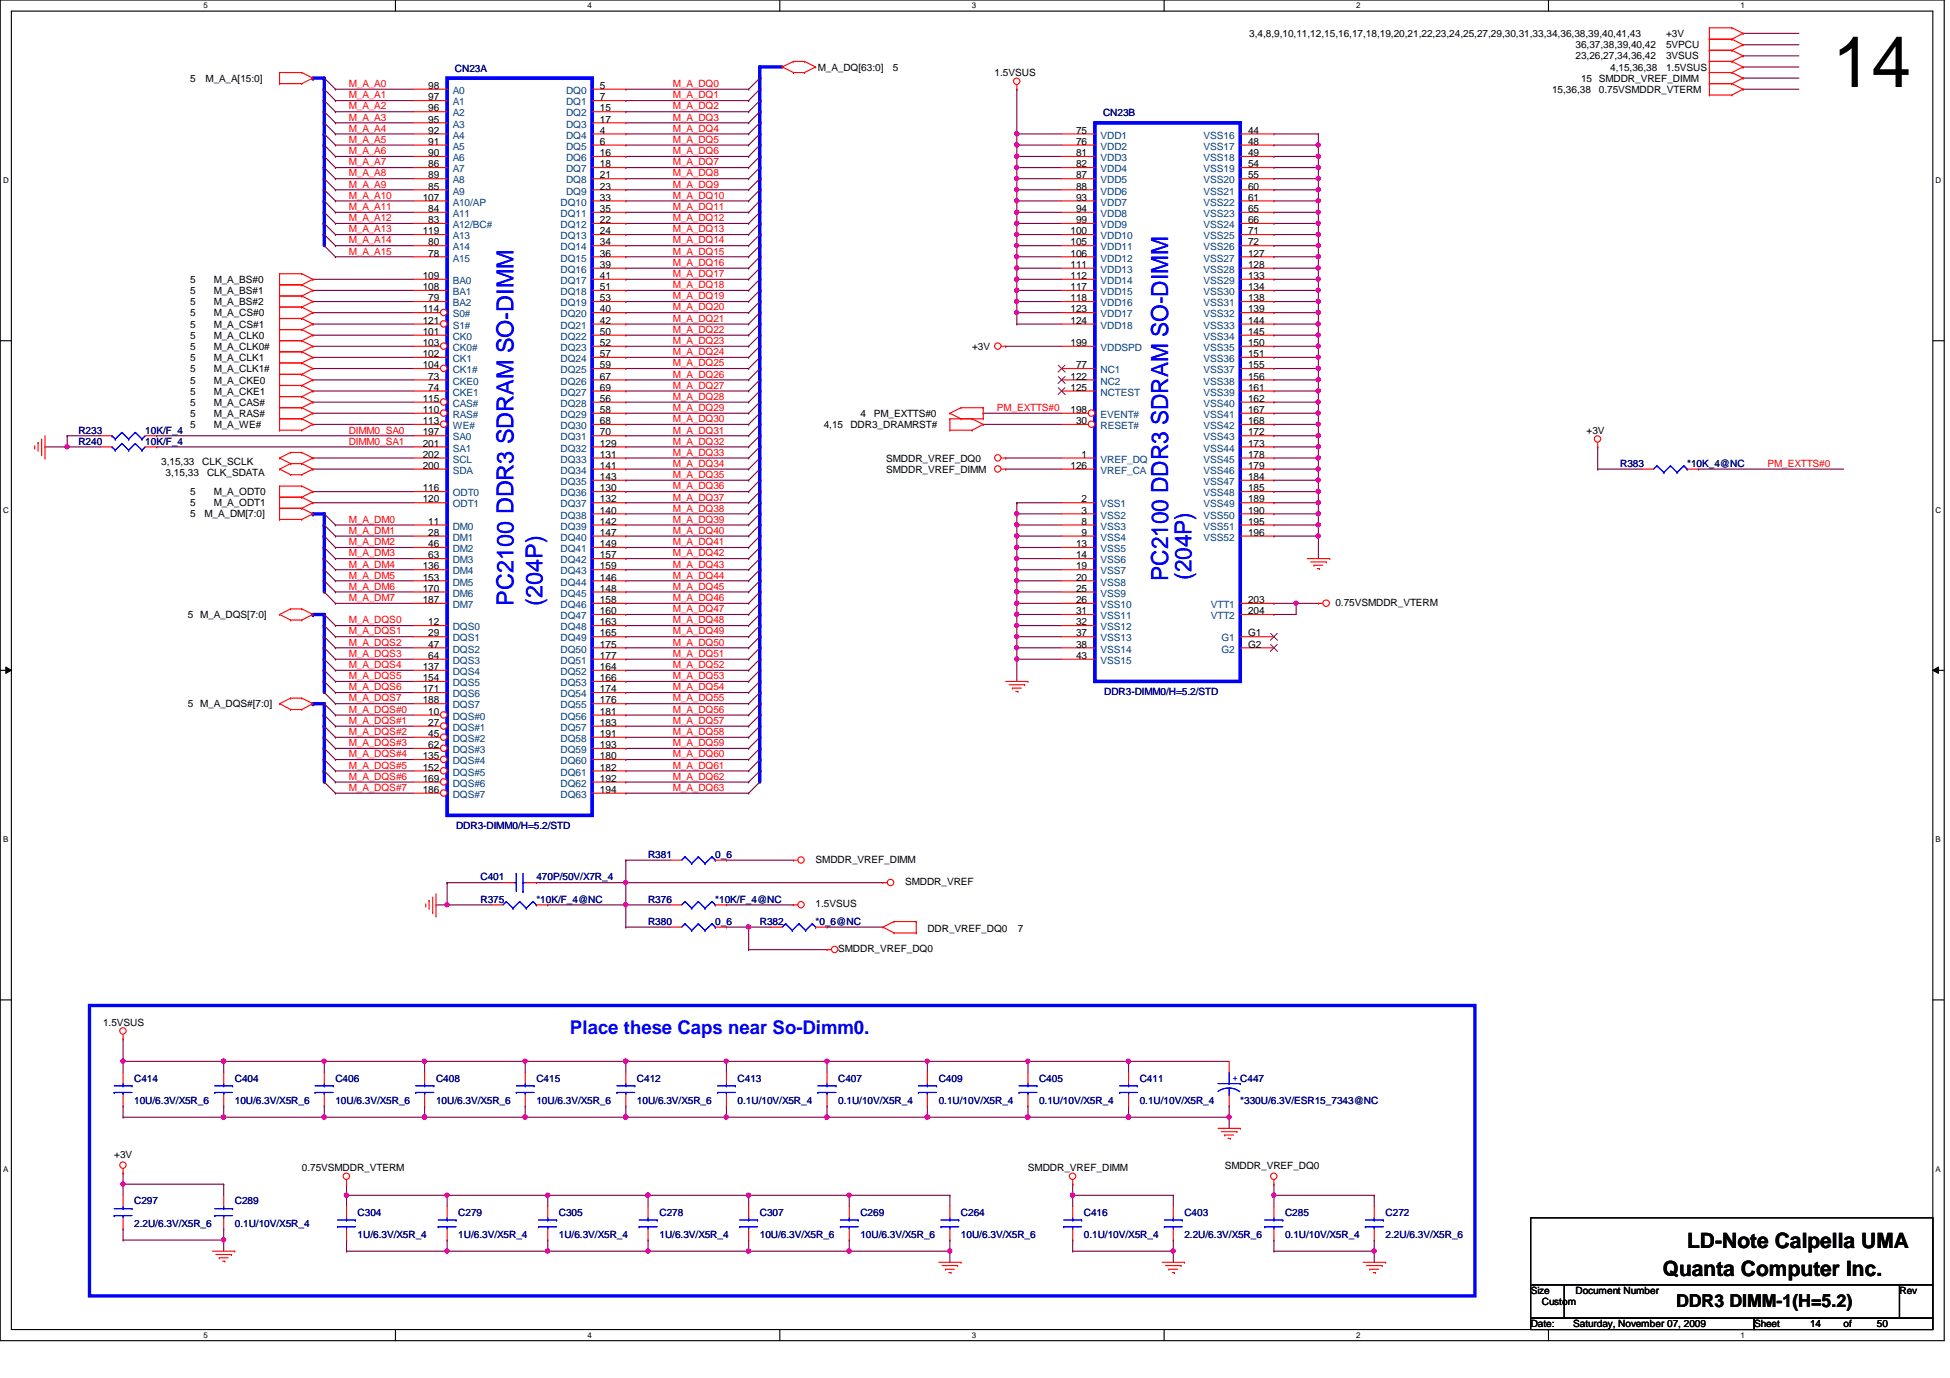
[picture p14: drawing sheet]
<svg xmlns="http://www.w3.org/2000/svg" width="297mm" height="210mm" viewBox="0 0 297 210" stroke-linecap="round" stroke-linejoin="round" font-family="sans-serif">
<defs><g id="words">
<text font-size="10.9" x="279.1" y="13.3">14</text>
<g font-size="3.6" fill="#00f">
<text x="177.9" y="88.5" transform="rotate(-90 177.9 88.5)">PC2100 DDR3 SDRAM SO-DIMM</text>
<text x="181.5" y="88.3" transform="rotate(-90 181.5 88.3)">(204P)</text>
<text x="78.2" y="92.2" transform="rotate(-90 78.2 92.2)">PC2100 DDR3 SDRAM SO-DIMM</text>
<text x="82.6" y="92.2" transform="rotate(-90 82.6 92.2)">(204P)</text>
</g>
<g font-size="3.2">
<text x="257" y="190.2">LD-Note Calpella UMA</text>
<text x="253.3" y="194.4">Quanta Computer Inc.</text>
</g>
<text font-size="2.9" fill="#00f" x="86.8" y="157.5">Place these Caps near So-Dimm0.</text>
<text font-size="2.7" x="255.3" y="199.1">DDR3 DIMM-1(H=5.2)</text>
<g font-size="1.5">
<text x="190.3" y="5.6">3,4,8,9,10,11,12,15,16,17,18,19,20,21,22,23,24,25,27,29,30,31,33,34,36,38,39,40,41,43</text>
<text x="253.8" y="5.6">+3V</text>
<text x="124.6" y="10.8">M_A_DQ[63:0]</text>
<text x="136" y="10.8">5</text>
<text x="151.5" y="11.6">1.5VSUS</text>
<text x="240" y="7.4">36,37,38,39,40,42</text>
<text x="240" y="9.1">23,26,27,34,36,42</text>
<text x="245.3" y="10.8">4,15,36,38</text>
<text x="253.8" y="7.4">5VPCU</text>
<text x="253.8" y="9.1">3VSUS</text>
<text x="253.8" y="10.8">1.5VSUS</text>
<text x="29" y="12.4">5</text>
<text x="31.3" y="12.4">M_A_A[15:0]</text>
<text x="65.2" y="13.5">98</text>
<text x="65.2" y="15.3">97</text>
<text x="65.2" y="17">96</text>
<text x="91.4" y="13.5">5</text>
<text x="91.4" y="15.3">7</text>
<text x="91.4" y="17">15</text>
<text x="236.4" y="14.1">15,36,38</text>
<text x="240.8" y="12.4">15 SMDDR_VREF_DIMM</text>
<text x="243.5" y="14.1">0.75VSMDDR_VTERM</text>
<text x="65.2" y="18.7">95</text>
<text x="65.2" y="20.4">92</text>
<text x="65.2" y="22.1">91</text>
<text x="65.2" y="23.8">90</text>
<text x="91.4" y="18.7">17</text>
<text x="91.4" y="20.4">4</text>
<text x="91.4" y="22.1">6</text>
<text x="91.4" y="23.8">16</text>
<text x="163.9" y="20.4">75</text>
<text x="163.9" y="22.1">76</text>
<text x="163.9" y="23.8">81</text>
<text x="190.1" y="20.4">44</text>
<text x="190.1" y="22.1">48</text>
<text x="190.1" y="23.8">49</text>
<text x="65.2" y="25.5">86</text>
<text x="65.2" y="27.2">89</text>
<text x="65.2" y="28.9">85</text>
<text x="91.4" y="25.5">18</text>
<text x="91.4" y="27.2">21</text>
<text x="91.4" y="28.9">23</text>
<text x="163.9" y="25.5">82</text>
<text x="163.9" y="27.2">87</text>
<text x="163.9" y="28.9">88</text>
<text x="190.1" y="25.5">54</text>
<text x="190.1" y="27.2">55</text>
<text x="190.1" y="28.9">60</text>
<text x="64.4" y="30.6">107</text>
<text x="64.4" y="35.7">119</text>
<text x="65.2" y="32.3">84</text>
<text x="65.2" y="34">83</text>
<text x="91.4" y="30.6">33</text>
<text x="91.4" y="32.3">35</text>
<text x="91.4" y="34">22</text>
<text x="91.4" y="35.7">24</text>
<text x="163.1" y="35.7">100</text>
<text x="163.9" y="30.6">93</text>
<text x="163.9" y="32.3">94</text>
<text x="163.9" y="34">99</text>
<text x="190.1" y="30.6">61</text>
<text x="190.1" y="32.3">65</text>
<text x="190.1" y="34">66</text>
<text x="190.1" y="35.7">71</text>
<text x="65.2" y="37.4">80</text>
<text x="65.2" y="39.1">78</text>
<text x="91.4" y="37.4">34</text>
<text x="91.4" y="39.1">36</text>
<text x="91.4" y="40.8">39</text>
<text x="163.1" y="37.4">105</text>
<text x="163.1" y="39.1">106</text>
<text x="163.1" y="40.8">111</text>
<text x="190.1" y="37.4">72</text>
<text x="190.1" y="39.1">127</text>
<text x="190.1" y="40.8">128</text>
<text x="29" y="43.1">5</text>
<text x="29" y="44.8">5</text>
<text x="29" y="46.5">5</text>
<text x="32.6" y="43.1">M_A_BS#0</text>
<text x="32.6" y="44.8">M_A_BS#1</text>
<text x="32.6" y="46.5">M_A_BS#2</text>
<text x="64.4" y="42.5">109</text>
<text x="64.4" y="44.2">108</text>
<text x="64.4" y="47.6">114</text>
<text x="65.2" y="45.9">79</text>
<text x="91.4" y="42.5">41</text>
<text x="91.4" y="44.2">51</text>
<text x="91.4" y="45.9">53</text>
<text x="91.4" y="47.6">40</text>
<text x="163.1" y="42.5">112</text>
<text x="163.1" y="44.2">117</text>
<text x="163.1" y="45.9">118</text>
<text x="163.1" y="47.6">123</text>
<text x="190.1" y="42.5">133</text>
<text x="190.1" y="44.2">134</text>
<text x="190.1" y="45.9">138</text>
<text x="190.1" y="47.6">139</text>
<text x="29" y="48.2">5</text>
<text x="29" y="49.9">5</text>
<text x="29" y="51.6">5</text>
<text x="29" y="53.3">5</text>
<text x="32.6" y="48.2">M_A_CS#0</text>
<text x="32.6" y="49.9">M_A_CS#1</text>
<text x="32.6" y="51.6">M_A_CLK0</text>
<text x="32.6" y="53.3">M_A_CLK0#</text>
<text x="64.4" y="49.3">121</text>
<text x="64.4" y="51">101</text>
<text x="64.4" y="52.7">103</text>
<text x="91.4" y="49.3">42</text>
<text x="91.4" y="51">50</text>
<text x="91.4" y="52.7">52</text>
<text x="148.1" y="53.3">+3V</text>
<text x="163.1" y="49.3">124</text>
<text x="163.1" y="52.7">199</text>
<text x="190.1" y="49.3">144</text>
<text x="190.1" y="51">145</text>
<text x="190.1" y="52.7">150</text>
<text x="29" y="55">5</text>
<text x="29" y="56.7">5</text>
<text x="29" y="58.4">5</text>
<text x="32.6" y="55">M_A_CLK1</text>
<text x="32.6" y="56.7">M_A_CLK1#</text>
<text x="32.6" y="58.4">M_A_CKE0</text>
<text x="64.4" y="54.4">102</text>
<text x="64.4" y="56.1">104</text>
<text x="65.2" y="57.8">73</text>
<text x="65.2" y="59.5">74</text>
<text x="91.4" y="54.4">57</text>
<text x="91.4" y="56.1">59</text>
<text x="91.4" y="57.8">67</text>
<text x="91.4" y="59.5">69</text>
<text x="163.1" y="57.8">122</text>
<text x="163.1" y="59.5">125</text>
<text x="163.9" y="56.1">77</text>
<text x="190.1" y="54.4">151</text>
<text x="190.1" y="56.1">155</text>
<text x="190.1" y="57.8">156</text>
<text x="190.1" y="59.5">161</text>
<text x="29" y="60.1">5</text>
<text x="29" y="61.8">5</text>
<text x="29" y="63.5">5</text>
<text x="29" y="65.2">5</text>
<text x="32.6" y="60.1">M_A_CKE1</text>
<text x="32.6" y="61.8">M_A_CAS#</text>
<text x="32.6" y="63.5">M_A_RAS#</text>
<text x="32.6" y="65.2">M_A_WE#</text>
<text x="64.4" y="61.2">115</text>
<text x="64.4" y="62.9">110</text>
<text x="64.4" y="64.6">113</text>
<text x="91.4" y="61.2">56</text>
<text x="91.4" y="62.9">58</text>
<text x="91.4" y="64.6">68</text>
<text x="125.5" y="65.2">4,15</text>
<text x="129.5" y="65.2">DDR3_DRAMRST#</text>
<text x="131.1" y="63.5">4</text>
<text x="133.1" y="63.5">PM_EXTTS#0</text>
<text x="163.1" y="62.9">198</text>
<text x="163.9" y="64.6">30</text>
<text x="190.1" y="61.2">162</text>
<text x="190.1" y="62.9">167</text>
<text x="190.1" y="64.6">168</text>
<text x="24.6" y="70.8">3,15,33</text>
<text x="30.8" y="70.8">CLK_SCLK</text>
<text x="64.4" y="66.3">197</text>
<text x="64.4" y="68">201</text>
<text x="64.4" y="69.7">202</text>
<text x="64.4" y="71.4">200</text>
<text x="91.4" y="66.3">70</text>
<text x="91.4" y="68">129</text>
<text x="91.4" y="69.7">131</text>
<text x="91.4" y="71.4">141</text>
<text x="135" y="70.3">SMDDR_VREF_DQ0</text>
<text x="163.1" y="71.4">126</text>
<text x="164.8" y="69.7">1</text>
<text x="190.1" y="66.3">172</text>
<text x="190.1" y="68">173</text>
<text x="190.1" y="69.7">178</text>
<text x="190.1" y="71.4">179</text>
<text x="241.7" y="66">+3V</text>
<text x="25.2" y="72.5">3,15,33</text>
<text x="29" y="75.4">5</text>
<text x="29" y="77.1">5</text>
<text x="31.5" y="72.5">CLK_SDATA</text>
<text x="32.6" y="75.4">M_A_ODT0</text>
<text x="32.6" y="77.1">M_A_ODT1</text>
<text x="64.4" y="74.8">116</text>
<text x="64.4" y="76.5">120</text>
<text x="91.4" y="73.1">143</text>
<text x="91.4" y="74.8">130</text>
<text x="91.4" y="76.5">132</text>
<text x="135" y="72">SMDDR_VREF_DIMM</text>
<text x="164.8" y="76.5">2</text>
<text x="190.1" y="73.1">184</text>
<text x="190.1" y="74.8">185</text>
<text x="190.1" y="76.5">189</text>
<text x="29" y="78.8">5</text>
<text x="31.2" y="78.8">M_A_DM[7:0]</text>
<text x="65.2" y="79.9">11</text>
<text x="65.2" y="81.6">28</text>
<text x="65.2" y="83.4">46</text>
<text x="91.4" y="78.2">140</text>
<text x="91.4" y="79.9">142</text>
<text x="91.4" y="81.6">147</text>
<text x="91.4" y="83.4">149</text>
<text x="163.9" y="83.4">13</text>
<text x="164.8" y="78.2">3</text>
<text x="164.8" y="79.9">8</text>
<text x="164.8" y="81.6">9</text>
<text x="190.1" y="78.2">190</text>
<text x="190.1" y="79.9">195</text>
<text x="190.1" y="81.6">196</text>
<text x="64.4" y="86.7">136</text>
<text x="64.4" y="88.4">153</text>
<text x="65.2" y="85">63</text>
<text x="91.4" y="85">157</text>
<text x="91.4" y="86.7">159</text>
<text x="91.4" y="88.4">146</text>
<text x="163.9" y="85">14</text>
<text x="163.9" y="86.7">19</text>
<text x="163.9" y="88.4">20</text>
<text x="28.6" y="94.1">5 M_A_DQS[7:0]</text>
<text x="64.4" y="90.1">170</text>
<text x="64.4" y="91.9">187</text>
<text x="65.2" y="95.2">12</text>
<text x="91.4" y="90.1">148</text>
<text x="91.4" y="91.9">158</text>
<text x="91.4" y="93.6">160</text>
<text x="91.4" y="95.2">163</text>
<text x="163.9" y="90.1">25</text>
<text x="163.9" y="91.9">26</text>
<text x="163.9" y="93.6">31</text>
<text x="163.9" y="95.2">32</text>
<text x="190.1" y="91.9">203</text>
<text x="190.1" y="93.6">204</text>
<text x="203.4" y="92.2">0.75VSMDDR_VTERM</text>
<text x="65.2" y="96.9">29</text>
<text x="65.2" y="98.6">47</text>
<text x="65.2" y="100.4">64</text>
<text x="91.4" y="96.9">165</text>
<text x="91.4" y="98.6">175</text>
<text x="91.4" y="100.4">177</text>
<text x="163.9" y="96.9">37</text>
<text x="163.9" y="98.6">38</text>
<text x="163.9" y="100.4">43</text>
<text x="190.1" y="96.9">G1</text>
<text x="190.1" y="98.6">G2</text>
<text x="28.6" y="107.7">5 M_A_DQS#[7:0]</text>
<text x="64.4" y="102.1">137</text>
<text x="64.4" y="103.8">154</text>
<text x="64.4" y="105.5">171</text>
<text x="64.4" y="107.1">188</text>
<text x="91.4" y="102.1">164</text>
<text x="91.4" y="103.8">166</text>
<text x="91.4" y="105.5">174</text>
<text x="91.4" y="107.1">176</text>
<text x="65.2" y="108.9">10</text>
<text x="65.2" y="110.6">27</text>
<text x="65.2" y="112.3">45</text>
<text x="65.2" y="114">62</text>
<text x="91.4" y="108.9">181</text>
<text x="91.4" y="110.6">183</text>
<text x="91.4" y="112.3">191</text>
<text x="91.4" y="114">193</text>
<text x="64.4" y="115.7">135</text>
<text x="64.4" y="117.4">152</text>
<text x="64.4" y="119.1">169</text>
<text x="91.4" y="115.7">180</text>
<text x="91.4" y="117.4">182</text>
<text x="91.4" y="119.1">192</text>
<text x="64.4" y="120.8">186</text>
<text x="91.4" y="120.8">194</text>
<text x="124.2" y="131.4">SMDDR_VREF_DIMM</text>
<text x="137.9" y="134.8">SMDDR_VREF</text>
<text x="124.2" y="138.2">1.5VSUS</text>
<text x="141.3" y="141.9">DDR_VREF_DQ0</text>
<text x="155.1" y="141.9">7</text>
<text x="127.7" y="145">SMDDR_VREF_DQ0</text>
<text x="15.7" y="156.3">1.5VSUS</text>
<text x="17.4" y="176.3">+3V</text>
<text x="46" y="178.4">0.75VSMDDR_VTERM</text>
<text x="156.6" y="178.4">SMDDR_VREF_DIMM</text>
<text x="186.6" y="178.1">SMDDR_VREF_DQ0</text>
<text x="233.2" y="197.1">Size</text>
<text x="240" y="197.1">Document Number</text>
<text x="289.3" y="197.1">Rev</text>
<text x="233.2" y="202.2">Date:</text>
<text x="234.9" y="198.8">Custom</text>
<text x="239.6" y="202.2">Saturday, November 07, 2009</text>
<text x="267.2" y="202.2">Sheet</text>
<text x="275.7" y="202.2">14</text>
<text x="280.8" y="202.2">of</text>
<text x="285.9" y="202.2">50</text>
</g>
<g font-size="1.5" fill="#000080">
<text x="69.3" y="10.9">CN23A</text>
<text x="168" y="17.7">CN23B</text>
<text x="11.9" y="67.8">R240</text>
<text x="11.9" y="66">R233</text>
<text x="22.1" y="67.8">10K/F_4</text>
<text x="22.1" y="66">10K/F_4</text>
<text x="246.8" y="71.2">R383</text>
<text x="257" y="71.2">*10K_4@NC</text>
<text x="168.2" y="105.9">DDR3-DIMM0/H=5.2/STD</text>
<text x="69.5" y="126.3">DDR3-DIMM0/H=5.2/STD</text>
<text x="98.7" y="130.7">R381</text>
<text x="109" y="130.7">0_6</text>
<text x="73.2" y="137.5">R375</text>
<text x="73.2" y="134.1">C401</text>
<text x="81.7" y="137.5">*10K/F_4@NC</text>
<text x="81.7" y="134.1">470P/50V/X7R_4</text>
<text x="98.7" y="137.5">R376</text>
<text x="109" y="137.5">*10K/F_4@NC</text>
<text x="98.7" y="140.9">R380</text>
<text x="109" y="140.9">0_6</text>
<text x="115.7" y="140.9">R382</text>
<text x="124.2" y="140.9">*0_6@NC</text>
<text x="20.4" y="164.8">C414</text>
<text x="35.8" y="164.8">C404</text>
<text x="51.1" y="164.8">C406</text>
<text x="66.4" y="164.8">C408</text>
<text x="81.7" y="164.8">C415</text>
<text x="97" y="164.8">C412</text>
<text x="112.3" y="164.8">C413</text>
<text x="127.7" y="164.8">C407</text>
<text x="143" y="164.8">C409</text>
<text x="158.3" y="164.8">C405</text>
<text x="173.6" y="164.8">C411</text>
<text x="20.4" y="168.1">10U/6.3V/X5R_6</text>
<text x="35.8" y="168.1">10U/6.3V/X5R_6</text>
<text x="51.1" y="168.1">10U/6.3V/X5R_6</text>
<text x="66.4" y="168.1">10U/6.3V/X5R_6</text>
<text x="81.7" y="168.1">10U/6.3V/X5R_6</text>
<text x="97" y="168.1">10U/6.3V/X5R_6</text>
<text x="112.3" y="168.1">0.1U/10V/X5R_4</text>
<text x="127.7" y="168.1">0.1U/10V/X5R_4</text>
<text x="143" y="168.1">0.1U/10V/X5R_4</text>
<text x="158.3" y="168.1">0.1U/10V/X5R_4</text>
<text x="173.6" y="168.1">0.1U/10V/X5R_4</text>
<text x="188.9" y="168.1">*330U/6.3V/ESR15_7343@NC</text>
<text x="20.4" y="183.5">C297</text>
<text x="35.8" y="183.5">C289</text>
<text x="54.5" y="185.2">C304</text>
<text x="69.8" y="185.2">C279</text>
<text x="85.1" y="185.2">C305</text>
<text x="100.5" y="185.2">C278</text>
<text x="115.7" y="185.2">C307</text>
<text x="131.1" y="185.2">C269</text>
<text x="146.4" y="185.2">C264</text>
<text x="165.1" y="185.2">C416</text>
<text x="180.4" y="185.2">C403</text>
<text x="195.7" y="185.2">C285</text>
<text x="211.1" y="185.2">C272</text>
<text x="20.4" y="186.9">2.2U/6.3V/X5R_6</text>
<text x="35.8" y="186.9">0.1U/10V/X5R_4</text>
<text x="54.5" y="188.6">1U/6.3V/X5R_4</text>
<text x="69.8" y="188.6">1U/6.3V/X5R_4</text>
<text x="85.1" y="188.6">1U/6.3V/X5R_4</text>
<text x="100.5" y="188.6">1U/6.3V/X5R_4</text>
<text x="115.7" y="188.6">10U/6.3V/X5R_6</text>
<text x="131.1" y="188.6">10U/6.3V/X5R_6</text>
<text x="146.4" y="188.6">10U/6.3V/X5R_6</text>
<text x="165.1" y="188.6">0.1U/10V/X5R_4</text>
<text x="180.4" y="188.6">2.2U/6.3V/X5R_6</text>
<text x="195.7" y="188.6">0.1U/10V/X5R_4</text>
<text x="211.1" y="188.6">2.2U/6.3V/X5R_6</text>
</g>
<g font-size="1.5" fill="#f00">
<text x="53.1" y="13.3">M_A_A0</text>
<text x="53.1" y="16.7">M_A_A2</text>
<text x="53.1" y="15">M_A_A1</text>
<text x="102.5" y="13.3">M_A_DQ0</text>
<text x="102.5" y="15">M_A_DQ1</text>
<text x="102.5" y="16.7">M_A_DQ2</text>
<text x="53.1" y="23.5">M_A_A6</text>
<text x="53.1" y="21.8">M_A_A5</text>
<text x="53.1" y="20.1">M_A_A4</text>
<text x="53.1" y="18.4">M_A_A3</text>
<text x="102.5" y="18.4">M_A_DQ3</text>
<text x="102.5" y="20.1">M_A_DQ4</text>
<text x="102.5" y="21.8">M_A_DQ5</text>
<text x="102.5" y="23.5">M_A_DQ6</text>
<text x="53.1" y="28.6">M_A_A9</text>
<text x="53.1" y="26.9">M_A_A8</text>
<text x="53.1" y="25.2">M_A_A7</text>
<text x="102.5" y="25.2">M_A_DQ7</text>
<text x="102.5" y="26.9">M_A_DQ8</text>
<text x="102.5" y="28.6">M_A_DQ9</text>
<text x="53.1" y="35.4">M_A_A13</text>
<text x="53.1" y="33.7">M_A_A12</text>
<text x="53.1" y="32">M_A_A11</text>
<text x="53.1" y="30.3">M_A_A10</text>
<text x="102.5" y="30.3">M_A_DQ10</text>
<text x="102.5" y="32">M_A_DQ11</text>
<text x="102.5" y="33.7">M_A_DQ12</text>
<text x="102.5" y="35.4">M_A_DQ13</text>
<text x="53.1" y="38.8">M_A_A15</text>
<text x="53.1" y="37.1">M_A_A14</text>
<text x="102.5" y="38.8">M_A_DQ15</text>
<text x="102.5" y="40.5">M_A_DQ16</text>
<text x="102.5" y="37.1">M_A_DQ14</text>
<text x="102.5" y="42.2">M_A_DQ17</text>
<text x="102.5" y="43.9">M_A_DQ18</text>
<text x="102.5" y="45.6">M_A_DQ19</text>
<text x="102.5" y="47.3">M_A_DQ20</text>
<text x="102.5" y="49">M_A_DQ21</text>
<text x="102.5" y="50.7">M_A_DQ22</text>
<text x="102.5" y="52.4">M_A_DQ23</text>
<text x="102.5" y="55.8">M_A_DQ25</text>
<text x="102.5" y="57.5">M_A_DQ26</text>
<text x="102.5" y="59.2">M_A_DQ27</text>
<text x="102.5" y="54.1">M_A_DQ24</text>
<text x="102.5" y="60.9">M_A_DQ28</text>
<text x="102.5" y="62.6">M_A_DQ29</text>
<text x="102.5" y="64.3">M_A_DQ30</text>
<text x="151.8" y="62.6">PM_EXTTS#0</text>
<text x="53.1" y="66">DIMM0_SA0</text>
<text x="53.1" y="67.7">DIMM0_SA1</text>
<text x="102.5" y="66">M_A_DQ31</text>
<text x="102.5" y="67.7">M_A_DQ32</text>
<text x="102.5" y="69.4">M_A_DQ33</text>
<text x="102.5" y="71.1">M_A_DQ34</text>
<text x="269.2" y="71.1">PM_EXTTS#0</text>
<text x="102.5" y="72.8">M_A_DQ35</text>
<text x="102.5" y="74.5">M_A_DQ36</text>
<text x="102.5" y="76.2">M_A_DQ37</text>
<text x="102.5" y="77.9">M_A_DQ38</text>
<text x="53.1" y="79.6">M_A_DM0</text>
<text x="53.1" y="81.3">M_A_DM1</text>
<text x="53.1" y="83.1">M_A_DM2</text>
<text x="102.5" y="79.6">M_A_DQ39</text>
<text x="102.5" y="81.3">M_A_DQ40</text>
<text x="102.5" y="83.1">M_A_DQ41</text>
<text x="53.1" y="84.8">M_A_DM3</text>
<text x="53.1" y="86.4">M_A_DM4</text>
<text x="53.1" y="88.1">M_A_DM5</text>
<text x="53.1" y="89.8">M_A_DM6</text>
<text x="102.5" y="89.8">M_A_DQ45</text>
<text x="102.5" y="84.8">M_A_DQ42</text>
<text x="102.5" y="86.4">M_A_DQ43</text>
<text x="102.5" y="88.1">M_A_DQ44</text>
<text x="53.1" y="91.6">M_A_DM7</text>
<text x="53.1" y="95">M_A_DQS0</text>
<text x="102.5" y="91.6">M_A_DQ46</text>
<text x="102.5" y="93.3">M_A_DQ47</text>
<text x="102.5" y="95">M_A_DQ48</text>
<text x="53.1" y="96.6">M_A_DQS1</text>
<text x="53.1" y="98.3">M_A_DQS2</text>
<text x="53.1" y="100.1">M_A_DQS3</text>
<text x="53.1" y="101.8">M_A_DQS4</text>
<text x="102.5" y="96.6">M_A_DQ49</text>
<text x="102.5" y="98.3">M_A_DQ50</text>
<text x="102.5" y="100.1">M_A_DQ51</text>
<text x="102.5" y="101.8">M_A_DQ52</text>
<text x="53.1" y="103.5">M_A_DQS5</text>
<text x="53.1" y="105.2">M_A_DQS6</text>
<text x="53.1" y="106.8">M_A_DQS7</text>
<text x="102.5" y="106.8">M_A_DQ55</text>
<text x="102.5" y="103.5">M_A_DQ53</text>
<text x="102.5" y="105.2">M_A_DQ54</text>
<text x="53.1" y="108.6">M_A_DQS#0</text>
<text x="53.1" y="110.3">M_A_DQS#1</text>
<text x="53.1" y="112">M_A_DQS#2</text>
<text x="53.1" y="113.7">M_A_DQS#3</text>
<text x="102.5" y="108.6">M_A_DQ56</text>
<text x="102.5" y="110.3">M_A_DQ57</text>
<text x="102.5" y="112">M_A_DQ58</text>
<text x="102.5" y="113.7">M_A_DQ59</text>
<text x="53.1" y="115.4">M_A_DQS#4</text>
<text x="53.1" y="117.1">M_A_DQS#5</text>
<text x="53.1" y="118.8">M_A_DQS#6</text>
<text x="102.5" y="115.4">M_A_DQ60</text>
<text x="102.5" y="117.1">M_A_DQ61</text>
<text x="102.5" y="118.8">M_A_DQ62</text>
<text x="53.1" y="120.5">M_A_DQS#7</text>
<text x="102.5" y="120.5">M_A_DQ63</text>
</g>
<g font-size="1.5" fill="#004080">
<text x="69" y="14.3">A0</text>
<text x="69" y="16">A1</text>
<text x="69" y="17.7">A2</text>
<text x="86.2" y="14.3">DQ0</text>
<text x="86.2" y="16">DQ1</text>
<text x="86.2" y="17.7">DQ2</text>
<text x="69" y="19.4">A3</text>
<text x="69" y="21.1">A4</text>
<text x="69" y="22.8">A5</text>
<text x="86.2" y="19.4">DQ3</text>
<text x="86.2" y="21.1">DQ4</text>
<text x="86.2" y="22.8">DQ5</text>
<text x="167.6" y="21.1">VDD1</text>
<text x="167.6" y="22.8">VDD2</text>
<text x="183.3" y="21.1">VSS16</text>
<text x="183.3" y="22.8">VSS17</text>
<text x="69" y="24.6">A6</text>
<text x="69" y="26.2">A7</text>
<text x="69" y="27.9">A8</text>
<text x="69" y="29.6">A9</text>
<text x="86.2" y="24.6">DQ6</text>
<text x="86.2" y="26.2">DQ7</text>
<text x="86.2" y="27.9">DQ8</text>
<text x="86.2" y="29.6">DQ9</text>
<text x="167.6" y="24.6">VDD3</text>
<text x="167.6" y="26.2">VDD4</text>
<text x="167.6" y="27.9">VDD5</text>
<text x="167.6" y="29.6">VDD6</text>
<text x="183.3" y="24.6">VSS18</text>
<text x="183.3" y="26.2">VSS19</text>
<text x="183.3" y="27.9">VSS20</text>
<text x="183.3" y="29.6">VSS21</text>
<text x="69" y="31.3">A10/AP</text>
<text x="69" y="33.1">A11</text>
<text x="69" y="34.8">A12/BC#</text>
<text x="85.4" y="31.3">DQ10</text>
<text x="85.4" y="33.1">DQ11</text>
<text x="85.4" y="34.8">DQ12</text>
<text x="167.6" y="31.3">VDD7</text>
<text x="167.6" y="33.1">VDD8</text>
<text x="167.6" y="34.8">VDD9</text>
<text x="183.3" y="31.3">VSS22</text>
<text x="183.3" y="33.1">VSS23</text>
<text x="183.3" y="34.8">VSS24</text>
<text x="69" y="36.4">A13</text>
<text x="69" y="38.1">A14</text>
<text x="69" y="39.8">A15</text>
<text x="85.4" y="36.4">DQ13</text>
<text x="85.4" y="38.1">DQ14</text>
<text x="85.4" y="39.8">DQ15</text>
<text x="85.4" y="41.6">DQ16</text>
<text x="167.6" y="36.4">VDD10</text>
<text x="167.6" y="38.1">VDD11</text>
<text x="167.6" y="39.8">VDD12</text>
<text x="167.6" y="41.6">VDD13</text>
<text x="183.3" y="36.4">VSS25</text>
<text x="183.3" y="38.1">VSS26</text>
<text x="183.3" y="39.8">VSS27</text>
<text x="183.3" y="41.6">VSS28</text>
<text x="69" y="43.3">BA0</text>
<text x="69" y="45">BA1</text>
<text x="69" y="46.7">BA2</text>
<text x="85.4" y="43.3">DQ17</text>
<text x="85.4" y="45">DQ18</text>
<text x="85.4" y="46.7">DQ19</text>
<text x="167.6" y="43.3">VDD14</text>
<text x="167.6" y="45">VDD15</text>
<text x="167.6" y="46.7">VDD16</text>
<text x="183.3" y="43.3">VSS29</text>
<text x="183.3" y="45">VSS30</text>
<text x="183.3" y="46.7">VSS31</text>
<text x="69" y="48.3">S0#</text>
<text x="69" y="50.1">S1#</text>
<text x="69" y="51.8">CK0</text>
<text x="69" y="53.5">CK0#</text>
<text x="85.4" y="48.3">DQ20</text>
<text x="85.4" y="50.1">DQ21</text>
<text x="85.4" y="51.8">DQ22</text>
<text x="85.4" y="53.5">DQ23</text>
<text x="167.6" y="48.3">VDD17</text>
<text x="167.6" y="50.1">VDD18</text>
<text x="167.6" y="53.5">VDDSPD</text>
<text x="183.3" y="48.3">VSS32</text>
<text x="183.3" y="50.1">VSS33</text>
<text x="183.3" y="51.8">VSS34</text>
<text x="183.3" y="53.5">VSS35</text>
<text x="69" y="55.2">CK1</text>
<text x="69" y="56.9">CK1#</text>
<text x="69" y="58.6">CKE0</text>
<text x="85.4" y="55.2">DQ24</text>
<text x="85.4" y="56.9">DQ25</text>
<text x="85.4" y="58.6">DQ26</text>
<text x="167.6" y="56.9">NC1</text>
<text x="167.6" y="58.6">NC2</text>
<text x="183.3" y="55.2">VSS36</text>
<text x="183.3" y="56.9">VSS37</text>
<text x="183.3" y="58.6">VSS38</text>
<text x="69" y="60.3">CKE1</text>
<text x="69" y="62">CAS#</text>
<text x="69" y="63.7">RAS#</text>
<text x="69" y="65.4">WE#</text>
<text x="85.4" y="60.3">DQ27</text>
<text x="85.4" y="62">DQ28</text>
<text x="85.4" y="63.7">DQ29</text>
<text x="85.4" y="65.4">DQ30</text>
<text x="167.6" y="60.3">NCTEST</text>
<text x="167.6" y="63.7">EVENT#</text>
<text x="167.6" y="65.4">RESET#</text>
<text x="183.3" y="60.3">VSS39</text>
<text x="183.3" y="62">VSS40</text>
<text x="183.3" y="63.7">VSS41</text>
<text x="183.3" y="65.4">VSS42</text>
<text x="69" y="67.1">SA0</text>
<text x="69" y="68.8">SA1</text>
<text x="69" y="70.5">SCL</text>
<text x="85.4" y="67.1">DQ31</text>
<text x="85.4" y="68.8">DQ32</text>
<text x="85.4" y="70.5">DQ33</text>
<text x="167.6" y="70.5">VREF_DQ</text>
<text x="183.3" y="67.1">VSS43</text>
<text x="183.3" y="68.8">VSS44</text>
<text x="183.3" y="70.5">VSS45</text>
<text x="69" y="72.2">SDA</text>
<text x="69" y="75.6">ODT0</text>
<text x="69" y="77.3">ODT1</text>
<text x="85.4" y="72.2">DQ34</text>
<text x="85.4" y="73.9">DQ35</text>
<text x="85.4" y="75.6">DQ36</text>
<text x="85.4" y="77.3">DQ37</text>
<text x="167.6" y="72.2">VREF_CA</text>
<text x="167.6" y="77.3">VSS1</text>
<text x="183.3" y="72.2">VSS46</text>
<text x="183.3" y="73.9">VSS47</text>
<text x="183.3" y="75.6">VSS48</text>
<text x="183.3" y="77.3">VSS49</text>
<text x="69" y="80.7">DM0</text>
<text x="69" y="82.4">DM1</text>
<text x="85.4" y="79">DQ38</text>
<text x="85.4" y="80.7">DQ39</text>
<text x="85.4" y="82.4">DQ40</text>
<text x="167.6" y="79">VSS2</text>
<text x="167.6" y="80.7">VSS3</text>
<text x="167.6" y="82.4">VSS4</text>
<text x="183.3" y="79">VSS50</text>
<text x="183.3" y="80.7">VSS51</text>
<text x="183.3" y="82.4">VSS52</text>
<text x="69" y="84.1">DM2</text>
<text x="69" y="85.8">DM3</text>
<text x="69" y="87.5">DM4</text>
<text x="69" y="89.2">DM5</text>
<text x="85.4" y="84.1">DQ41</text>
<text x="85.4" y="85.8">DQ42</text>
<text x="85.4" y="87.5">DQ43</text>
<text x="85.4" y="89.2">DQ44</text>
<text x="167.6" y="84.1">VSS5</text>
<text x="167.6" y="85.8">VSS6</text>
<text x="167.6" y="87.5">VSS7</text>
<text x="167.6" y="89.2">VSS8</text>
<text x="69" y="90.9">DM6</text>
<text x="69" y="92.6">DM7</text>
<text x="85.4" y="90.9">DQ45</text>
<text x="85.4" y="92.6">DQ46</text>
<text x="85.4" y="94.3">DQ47</text>
<text x="167.6" y="90.9">VSS9</text>
<text x="167.6" y="92.6">VSS10</text>
<text x="167.6" y="94.3">VSS11</text>
<text x="184.4" y="92.6">VTT1</text>
<text x="184.4" y="94.3">VTT2</text>
<text x="69" y="96">DQS0</text>
<text x="69" y="97.7">DQS1</text>
<text x="69" y="99.4">DQS2</text>
<text x="69" y="101.1">DQS3</text>
<text x="85.4" y="96">DQ48</text>
<text x="85.4" y="97.7">DQ49</text>
<text x="85.4" y="99.4">DQ50</text>
<text x="85.4" y="101.1">DQ51</text>
<text x="167.6" y="96">VSS12</text>
<text x="167.6" y="97.7">VSS13</text>
<text x="167.6" y="99.4">VSS14</text>
<text x="167.6" y="101.1">VSS15</text>
<text x="186.1" y="97.7">G1</text>
<text x="186.1" y="99.4">G2</text>
<text x="69" y="102.8">DQS4</text>
<text x="69" y="104.5">DQS5</text>
<text x="69" y="106.2">DQS6</text>
<text x="69" y="107.9">DQS7</text>
<text x="85.4" y="102.8">DQ52</text>
<text x="85.4" y="104.5">DQ53</text>
<text x="85.4" y="106.2">DQ54</text>
<text x="85.4" y="107.9">DQ55</text>
<text x="69" y="109.6">DQS#0</text>
<text x="69" y="111.3">DQS#1</text>
<text x="69" y="113">DQS#2</text>
<text x="85.4" y="109.6">DQ56</text>
<text x="85.4" y="111.3">DQ57</text>
<text x="85.4" y="113">DQ58</text>
<text x="69" y="114.7">DQS#3</text>
<text x="69" y="116.4">DQS#4</text>
<text x="69" y="118.2">DQS#5</text>
<text x="69" y="119.8">DQS#6</text>
<text x="85.4" y="114.7">DQ59</text>
<text x="85.4" y="116.4">DQ60</text>
<text x="85.4" y="118.2">DQ61</text>
<text x="85.4" y="119.8">DQ62</text>
<text x="69" y="121.5">DQS#7</text>
<text x="85.4" y="121.5">DQ63</text>
</g>
<text font-size="1.5" fill="#00f" x="187.7" y="164.6">+ C447</text>
<g font-size="1.2">
<text x="31" y="1.3">5</text>
<text x="89.5" y="1.3">4</text>
<text x="148" y="1.3">3</text>
<text x="206.6" y="1.3">2</text>
<text x="265.1" y="1.3">1</text>
<text x=".5" y="27.9">D</text>
<text x="294.8" y="27.9">D</text>
<text x=".5" y="78.1">C</text>
<text x="294.8" y="78.1">C</text>
<text x=".5" y="128.3">B</text>
<text x="294.8" y="128.3">B</text>
<text x=".5" y="178.5">A</text>
<text x="294.8" y="178.5">A</text>
<text x="31" y="203.8">5</text>
<text x="89.5" y="203.8">4</text>
<text x="148" y="203.8">3</text>
<text x="206.6" y="203.8">2</text>
<text x="265.1" y="203.8">1</text>
</g>
</g></defs>
<path d="M0 0h296.2v204.2h-296.2zM1.7 1.7h292.7v200.8h-292.7z" fill="none" stroke="#000" stroke-width=".17"/>
<g fill="#fff">
<path d="M31 .2h.6v1.3h-.6z"/>
<path d="M31 202.7h.6v1.3h-.6z"/>
</g>
<path d="M60.2 0v1.7M60.2 202.5v1.7" fill="none" stroke="#000" stroke-width=".17"/>
<g fill="#fff">
<path d="M89.5 .2h.6v1.3h-.6z"/>
<path d="M89.5 202.7h.6v1.3h-.6z"/>
</g>
<path d="M118.8 0v1.7M118.8 202.5v1.7" fill="none" stroke="#000" stroke-width=".17"/>
<g fill="#fff">
<path d="M148 .2h.7v1.3h-.7z"/>
<path d="M148 202.7h.7v1.3h-.7z"/>
</g>
<path d="M177.3 0v1.7M177.3 202.5v1.7" fill="none" stroke="#000" stroke-width=".17"/>
<g fill="#fff">
<path d="M206.6 .2h.6v1.3h-.6z"/>
<path d="M206.6 202.7h.6v1.3h-.6z"/>
</g>
<path d="M235.9 0v1.7M235.9 202.5v1.7" fill="none" stroke="#000" stroke-width=".17"/>
<g fill="#fff">
<path d="M265.1 .2h.7v1.3h-.7z"/>
<path d="M265.1 202.7h.7v1.3h-.7z"/>
<path d="M.5 26.8h.8v1.4h-.8z"/>
<path d="M294.8 26.8h.9v1.4h-.9z"/>
<path d="M.5 77h.8v1.4h-.8z"/>
<path d="M294.8 77h.9v1.4h-.9z"/>
</g>
<path d="M0 51.9h1.7M294.4 51.9h1.7" fill="none" stroke="#000" stroke-width=".17"/>
<g fill="#fff">
<path d="M.5 127.2h.7v1.4h-.7z"/>
<path d="M294.8 127.2h.8v1.4h-.8z"/>
</g>
<path d="M0 102.1h1.7M294.4 102.1h1.7" fill="none" stroke="#000" stroke-width=".17"/>
<path d="M.9 101.6l.8 .5-.8 .5zM294.4 102.1l.9-.5v1z" fill="#000"/>
<path d="M.9 101.6l.8 .5-.8 .5zM294.4 102.1l.9-.5v1z" fill="none" stroke="#000" stroke-width=".15"/>
<g fill="#fff">
<path d="M.5 177.4h.7v1.4h-.7z"/>
<path d="M294.8 177.4h.8v1.4h-.8z"/>
</g>
<path d="M0 152.3h1.7M294.4 152.3h1.7" fill="none" stroke="#000" stroke-width=".17"/>
<g fill="none" stroke="#800040" stroke-width=".17">
<path d="M51.1 13.6h.1M51.1 17h.1M51.1 18.7h.1M51.1 15.3h.1M51.1 13.6h11.9M51.1 17h11.9M51.1 18.7h11.9M51.1 15.3h11.9M51.1 39.1h.1M51.1 37.4h.1M51.1 35.7h.1M51.1 34h.1"/>
<path d="M51.1 32.3h.1M51.1 30.6h.1M51.1 28.9h.1M51.1 27.2h.1M51.1 25.5h.1M51.1 23.8h.1M51.1 22.1h.1M51.1 20.4h.1M51.1 39.1h11.9M51.1 37.4h11.9M51.1 35.7h11.9M51.1 34h11.9"/>
<path d="M51.1 32.3h11.9M51.1 30.6h11.9M51.1 28.9h11.9M51.1 27.2h11.9M51.1 25.5h11.9M51.1 23.8h11.9M51.1 22.1h11.9M51.1 20.4h11.9"/>
</g>
<path d="M47.7 11.9h1.7" fill="none" stroke="#00f" stroke-width=".51"/>
<circle cx="47.7" cy="11.9" r=".25" fill="#00f"/>
<g fill="none" stroke="#800040" stroke-width=".17">
<path d="M47.7 42.5h.1M47.7 59.6h.1M47.7 57.9h.1M47.7 56.1h.1M47.7 54.4h.1M47.7 52.7h.1M47.7 51.1h.1M47.7 49.4h.1M47.7 47.6h.1M47.7 45.9h.1M47.7 44.2h.1M47.7 42.5h15.3"/>
<path d="M47.7 59.6h15.3M47.7 57.9h15.3M47.7 56.1h15.3M47.7 54.4h15.3M47.7 52.7h15.3M47.7 51.1h15.3M47.7 49.4h15.3M47.7 47.6h15.3M47.7 45.9h15.3M47.7 44.2h15.3M47.7 64.6h.1M47.7 62.9h.1"/>
<path d="M47.7 61.3h.1M47.7 69.8h.1M47.7 71.5h.1M47.7 74.9h.1M47.7 76.6h.1M47.7 64.6h15.3M47.7 62.9h15.3M47.7 61.3h15.3M47.7 69.8h15.3M47.7 71.5h15.3M47.7 74.9h15.3M47.7 76.6h15.3"/>
<path d="M51.1 80h.1M51.1 80h11.9M51.1 81.7h.1M51.1 83.4h.1M51.1 85.1h.1M51.1 86.8h.1M51.1 88.5h.1M51.1 90.2h.1M51.1 91.9h.1M51.1 95.3h.1M51.1 97h.1M51.1 98.7h.1"/>
<path d="M51.1 81.7h11.9M51.1 83.4h11.9M51.1 85.1h11.9M51.1 86.8h11.9M51.1 88.5h11.9M51.1 90.2h11.9M51.1 91.9h11.9M51.1 95.3h11.9M51.1 97h11.9M51.1 98.7h11.9M51.1 100.4h.1M51.1 102.1h.1"/>
<path d="M51.1 103.8h.1M51.1 105.5h.1M51.1 107.2h.1M51.1 108.9h.1M51.1 110.6h.1M51.1 112.3h.1M51.1 114h.1M51.1 115.7h.1M51.1 117.4h.1M51.1 119.1h.1M51.1 100.4h11.9M51.1 102.1h11.9"/>
<path d="M51.1 103.8h11.9M51.1 105.5h11.9M51.1 107.2h11.9M51.1 108.9h11.9M51.1 110.6h11.9M51.1 112.3h11.9M51.1 114h11.9M51.1 115.7h11.9M51.1 117.4h11.9M51.1 119.1h11.9M51.1 120.8h.1M51.1 120.8h11.9"/>
</g>
<path d="M47.7 107.2h1.7" fill="none" stroke="#00f" stroke-width=".51"/>
<circle cx="47.7" cy="107.2" r=".25" fill="#00f"/>
<path d="M47.7 93.6h1.7" fill="none" stroke="#00f" stroke-width=".51"/>
<circle cx="47.7" cy="93.6" r=".25" fill="#00f"/>
<path d="M47.7 78.3h1.7" fill="none" stroke="#00f" stroke-width=".51"/>
<circle cx="47.7" cy="78.3" r=".25" fill="#00f"/>
<g fill="none" stroke="#800040" stroke-width=".17">
<path d="M95.3 13.6h.1M95.3 15.3h.1M95.3 17h.1M95.3 18.7h.1M95.3 13.6h18.7M95.3 15.3h18.7M95.3 17h18.7M95.3 18.7h18.7M95.3 20.4h.1M95.3 22.1h.1M95.3 23.8h.1M95.3 25.5h.1"/>
<path d="M95.3 27.2h.1M95.3 28.9h.1M95.3 39.1h.1M95.3 30.6h.1M95.3 32.3h.1M95.3 34h.1M95.3 35.7h.1M95.3 37.4h.1M95.3 20.4h18.7M95.3 22.1h18.7M95.3 23.8h18.7M95.3 25.5h18.7"/>
<path d="M95.3 27.2h18.7M95.3 28.9h18.7M95.3 39.1h18.7M95.3 30.6h18.7M95.3 32.3h18.7M95.3 34h18.7M95.3 35.7h18.7M95.3 37.4h18.7M95.3 40.9h.1M95.3 42.5h.1M95.3 44.2h.1M95.3 45.9h.1"/>
<path d="M95.3 56.1h.1M95.3 57.9h.1M95.3 59.6h.1M95.3 47.6h.1M95.3 49.4h.1M95.3 51.1h.1M95.3 52.7h.1M95.3 54.4h.1M95.3 40.9h18.7M95.3 42.5h18.7M95.3 44.2h18.7M95.3 45.9h18.7"/>
<path d="M95.3 56.1h18.7M95.3 57.9h18.7M95.3 59.6h18.7M95.3 47.6h18.7M95.3 49.4h18.7M95.3 51.1h18.7M95.3 52.7h18.7M95.3 54.4h18.7M95.3 61.3h.1M95.3 62.9h.1M95.3 73.2h.1M95.3 74.9h.1"/>
<path d="M95.3 76.6h.1M95.3 78.3h.1M95.3 80h.1M95.3 64.6h.1M95.3 66.4h.1M95.3 68.1h.1M95.3 69.8h.1M95.3 71.5h.1M95.3 61.3h18.7M95.3 62.9h18.7M95.3 73.2h18.7M95.3 74.9h18.7"/>
<path d="M95.3 76.6h18.7M95.3 78.3h18.7M95.3 80h18.7M95.3 64.6h18.7M95.3 66.4h18.7M95.3 68.1h18.7M95.3 69.8h18.7M95.3 71.5h18.7M95.3 90.2h.1M95.3 91.9h.1M95.3 93.6h.1M95.3 95.3h.1"/>
<path d="M95.3 97h.1M95.3 98.7h.1M95.3 81.7h.1M95.3 83.4h.1M95.3 85.1h.1M95.3 86.8h.1M95.3 88.5h.1M95.3 90.2h18.7M95.3 91.9h18.7M95.3 93.6h18.7M95.3 95.3h18.7M95.3 97h18.7"/>
<path d="M95.3 98.7h18.7M95.3 81.7h18.7M95.3 83.4h18.7M95.3 85.1h18.7M95.3 86.8h18.7M95.3 88.5h18.7M95.3 107.2h.1M95.3 108.9h.1M95.3 110.6h.1M95.3 112.3h.1M95.3 114h.1M95.3 100.4h.1"/>
<path d="M95.3 102.1h.1M95.3 103.8h.1M95.3 105.5h.1M95.3 115.7h.1M95.3 117.4h.1M95.3 119.1h.1M95.3 107.2h18.7M95.3 108.9h18.7M95.3 110.6h18.7M95.3 112.3h18.7M95.3 114h18.7M95.3 100.4h18.7"/>
<path d="M95.3 102.1h18.7M95.3 103.8h18.7M95.3 105.5h18.7M95.3 115.7h18.7M95.3 117.4h18.7M95.3 119.1h18.7M95.3 120.8h.1M95.3 120.8h18.7"/>
</g>
<path d="M115.7 10.2h3.5" fill="none" stroke="#00f" stroke-width=".51"/>
<circle cx="115.7" cy="10.2" r=".25" fill="#00f"/>
<path d="M154.9 49.4h.1M154.9 47.6h.1M154.9 49.4h6.8M154.9 47.6v1.8M23.9 66.4h.1M23.9 68.1h.1M23.9 66.4h39.1M23.9 68.1h39.1" fill="none" stroke="#800040" stroke-width=".17"/>
<circle cx="154.9" cy="47.6" r=".32" fill="#f0f"/>
<circle cx="154.9" cy="47.6" r=".32" fill="none" stroke="#f0f" stroke-width=".17"/>
<path d="M154.9 44.2h.1M154.9 40.9h.1M154.9 44.2h6.8M154.9 40.9v1.6" fill="none" stroke="#800040" stroke-width=".17"/>
<circle cx="154.9" cy="40.8" r=".32" fill="#f0f"/>
<circle cx="154.9" cy="40.8" r=".32" fill="none" stroke="#f0f" stroke-width=".17"/>
<g fill="none" stroke="#800040" stroke-width=".17">
<path d="M154.9 39.1h.1M154.9 37.4h.1M154.9 35.7h.1M154.9 22.1h.1M154.9 25.5h.1M154.9 32.3h.1M154.9 27.2h.1M154.9 30.6h.1M154.9 39.1h6.8M154.9 37.4h6.8M154.9 35.7h6.8M154.9 22.1h6.8"/>
<path d="M154.9 25.5h6.8M154.9 32.3h6.8M154.9 27.2h6.8M154.9 30.6h6.8M194.1 20.4h.1M194.1 20.4h6.7M200.8 32.3h.1M200.8 32.3v1.7"/>
</g>
<circle cx="200.8" cy="32.3" r=".32" fill="#f0f"/>
<circle cx="200.8" cy="32.3" r=".32" fill="none" stroke="#f0f" stroke-width=".17"/>
<path d="M194.1 27.2h.1M194.1 25.5h.1M194.1 27.2h6.7M194.1 25.5h6.7M194.1 45.9h.1M194.1 45.9h6.7" fill="none" stroke="#800040" stroke-width=".17"/>
<circle cx="200.8" cy="25.5" r=".32" fill="#f0f"/>
<circle cx="200.8" cy="25.5" r=".32" fill="none" stroke="#f0f" stroke-width=".17"/>
<path d="M194.1 39.1h.1M194.1 39.1h6.7M194.1 52.7h.1M194.1 52.7h6.7M200.8 64.6h.1M200.8 64.6v1.8" fill="none" stroke="#800040" stroke-width=".17"/>
<circle cx="200.8" cy="66.4" r=".32" fill="#f0f"/>
<circle cx="200.8" cy="66.4" r=".32" fill="none" stroke="#f0f" stroke-width=".17"/>
<circle cx="200.8" cy="64.6" r=".32" fill="#f0f"/>
<circle cx="200.8" cy="64.6" r=".32" fill="none" stroke="#f0f" stroke-width=".17"/>
<path d="M194.1 56.1h.1M194.1 56.1h6.7M200.8 69.8h.1M200.8 69.8v1.7" fill="none" stroke="#800040" stroke-width=".17"/>
<circle cx="200.8" cy="71.4" r=".32" fill="#f0f"/>
<circle cx="200.8" cy="71.4" r=".32" fill="none" stroke="#f0f" stroke-width=".17"/>
<circle cx="200.8" cy="69.7" r=".32" fill="#f0f"/>
<circle cx="200.8" cy="69.7" r=".32" fill="none" stroke="#f0f" stroke-width=".17"/>
<path d="M194.1 49.4h.1M194.1 49.4h6.7M194.1 62.9h.1M194.1 80h.1M194.1 62.9h6.7M194.1 80h6.7M200.8 81.7h.1M200.8 81.7v3.4" fill="none" stroke="#800040" stroke-width=".17"/>
<circle cx="200.8" cy="81.6" r=".32" fill="#f0f"/>
<circle cx="200.8" cy="81.6" r=".32" fill="none" stroke="#f0f" stroke-width=".17"/>
<path d="M200.8 35.7h.1M200.8 35.7v1.7M194.1 68.1h.1M194.1 68.1h6.7" fill="none" stroke="#800040" stroke-width=".17"/>
<circle cx="200.8" cy="35.7" r=".32" fill="#f0f"/>
<circle cx="200.8" cy="35.7" r=".32" fill="none" stroke="#f0f" stroke-width=".17"/>
<g fill="none" stroke="#800040" stroke-width=".17">
<path d="M154.9 76.6h.1M154.9 76.6h6.8M200.8 66.4h.1M200.8 66.4v1.7M154.9 90.2h.1M154.9 83.4h.1M154.9 97h.1M154.9 90.2h6.8M154.9 83.4h6.8M154.9 97h6.8M194.1 93.6h.1M194.1 93.6h3.3"/>
<path d="M197.4 91.9h.1M197.4 91.9h3.4"/>
</g>
<circle cx="154.9" cy="97" r=".32" fill="#f0f"/>
<circle cx="154.9" cy="97" r=".32" fill="none" stroke="#f0f" stroke-width=".17"/>
<path d="M153.2 52.7h.1M153.2 52.7h8.5M149.8 64.6h.1M149.8 62.9h.1M149.8 64.6h11.9M149.8 62.9h11.9M154.9 80h.1M154.9 80h6.8M81.7 134.5h.1M81.7 134.5h13.6" fill="none" stroke="#800040" stroke-width=".17"/>
<circle cx="95.3" cy="134.4" r=".32" fill="#f0f"/>
<circle cx="95.3" cy="134.4" r=".32" fill="none" stroke="#f0f" stroke-width=".17"/>
<path d="M200.8 28.9h.1M200.8 28.9v1.7M200.8 42.5h.1M200.8 42.5v1.7M68.1 134.5h.1M68.1 134.5h8.5M95.3 137.8h.1M95.3 137.8h6.8M110.7 137.8h.1M110.7 137.8h10.2" fill="none" stroke="#800040" stroke-width=".17"/>
<circle cx="200.8" cy="28.9" r=".32" fill="#f0f"/>
<circle cx="200.8" cy="28.9" r=".32" fill="none" stroke="#f0f" stroke-width=".17"/>
<path d="M200.8 74.9h.1M200.8 74.9v1.7" fill="none" stroke="#800040" stroke-width=".17"/>
<circle cx="200.8" cy="74.9" r=".32" fill="#f0f"/>
<circle cx="200.8" cy="74.9" r=".32" fill="none" stroke="#f0f" stroke-width=".17"/>
<path d="M197.4 91.9h.1M197.4 91.9v1.7" fill="none" stroke="#800040" stroke-width=".17"/>
<circle cx="197.4" cy="91.9" r=".32" fill="#f0f"/>
<circle cx="197.4" cy="91.9" r=".32" fill="none" stroke="#f0f" stroke-width=".17"/>
<path d="M154.9 93.6h.1M154.9 93.6v1.7" fill="none" stroke="#800040" stroke-width=".17"/>
<circle cx="154.9" cy="93.6" r=".32" fill="#f0f"/>
<circle cx="154.9" cy="93.6" r=".32" fill="none" stroke="#f0f" stroke-width=".17"/>
<path d="M10.2 66.4h.1M10.2 66.4v1.7M154.9 100.4h.1M154.9 100.4v3.4M66.4 137.8h.1M66.4 137.8h1.7M95.3 134.5h.1M95.3 134.5h39.2M163.4 182.1h.1M163.4 182.1h15.3" fill="none" stroke="#800040" stroke-width=".17"/>
<circle cx="163.4" cy="182" r=".32" fill="#f0f"/>
<circle cx="163.4" cy="182" r=".32" fill="none" stroke="#f0f" stroke-width=".17"/>
<g fill="none" stroke="#800040" stroke-width=".17">
<path d="M18.8 168.5h.1M18.8 168.5v1.7M64.7 161.7h.1M64.7 161.7v1.7M80 161.7h.1M80 161.7v1.7M110.7 168.5h.1M110.7 168.5v1.7M126 168.5h.1M126 161.7h.1M126 168.5v1.7M126 161.7h15.3"/>
<path d="M141.3 168.5h.1M141.3 168.5v1.7M171.9 161.7h.1M171.9 161.7v1.7M18.8 180.4h.1M18.8 180.4h15.3M34.1 180.4h.1M34.1 180.4v1.7M178.7 182.1h.1M178.7 182.1v1.7"/>
</g>
<circle cx="126" cy="161.6" r=".32" fill="#f0f"/>
<circle cx="126" cy="161.6" r=".32" fill="none" stroke="#f0f" stroke-width=".17"/>
<path d="M34.1 188.9h.1M34.1 188.9v1.7" fill="none" stroke="#800040" stroke-width=".17"/>
<circle cx="34.1" cy="188.9" r=".32" fill="#f0f"/>
<circle cx="34.1" cy="188.9" r=".32" fill="none" stroke="#f0f" stroke-width=".17"/>
<path d="M18.8 161.7h.1M18.8 161.7h15.3M163.4 182.1h.1M163.4 182.1v1.7" fill="none" stroke="#800040" stroke-width=".17"/>
<circle cx="34.1" cy="161.6" r=".32" fill="#f0f"/>
<circle cx="34.1" cy="161.6" r=".32" fill="none" stroke="#f0f" stroke-width=".17"/>
<circle cx="18.7" cy="161.6" r=".32" fill="#f0f"/>
<circle cx="18.7" cy="161.6" r=".32" fill="none" stroke="#f0f" stroke-width=".17"/>
<path d="M18.8 180.4h.1M18.8 180.4v1.7" fill="none" stroke="#800040" stroke-width=".17"/>
<circle cx="18.7" cy="180.4" r=".32" fill="#f0f"/>
<circle cx="18.7" cy="180.4" r=".32" fill="none" stroke="#f0f" stroke-width=".17"/>
<path d="M200.8 54.4h.1M200.8 54.4v1.7" fill="none" stroke="#800040" stroke-width=".17"/>
<circle cx="200.8" cy="54.4" r=".32" fill="#f0f"/>
<circle cx="200.8" cy="54.4" r=".32" fill="none" stroke="#f0f" stroke-width=".17"/>
<path d="M200.8 61.3h.1M200.8 61.3v1.6" fill="none" stroke="#800040" stroke-width=".17"/>
<circle cx="200.8" cy="61.2" r=".32" fill="#f0f"/>
<circle cx="200.8" cy="61.2" r=".32" fill="none" stroke="#f0f" stroke-width=".17"/>
<path d="M154.9 78.3h.1M154.9 78.3v1.7M194.1 64.6h.1M194.1 64.6h6.7M200.8 73.2h.1M200.8 73.2v1.7" fill="none" stroke="#800040" stroke-width=".17"/>
<circle cx="154.9" cy="78.2" r=".32" fill="#f0f"/>
<circle cx="154.9" cy="78.2" r=".32" fill="none" stroke="#f0f" stroke-width=".17"/>
<path d="M200.8 76.6h.1M200.8 76.6v1.7" fill="none" stroke="#800040" stroke-width=".17"/>
<circle cx="200.8" cy="76.6" r=".32" fill="#f0f"/>
<circle cx="200.8" cy="76.6" r=".32" fill="none" stroke="#f0f" stroke-width=".17"/>
<path d="M200.8 30.6h.1M200.8 30.6v1.7M171.9 168.5h.1M171.9 168.5v1.7" fill="none" stroke="#800040" stroke-width=".17"/>
<circle cx="200.8" cy="30.6" r=".32" fill="#f0f"/>
<circle cx="200.8" cy="30.6" r=".32" fill="none" stroke="#f0f" stroke-width=".17"/>
<path d="M154.9 88.5h.1M154.9 88.5v1.7" fill="none" stroke="#800040" stroke-width=".17"/>
<circle cx="154.9" cy="88.5" r=".32" fill="#f0f"/>
<circle cx="154.9" cy="88.5" r=".32" fill="none" stroke="#f0f" stroke-width=".17"/>
<path d="M154.9 34h.1M154.9 34v1.7" fill="none" stroke="#800040" stroke-width=".17"/>
<circle cx="154.9" cy="34" r=".32" fill="#f0f"/>
<circle cx="154.9" cy="34" r=".32" fill="none" stroke="#f0f" stroke-width=".17"/>
<path d="M200.8 56.1h.1M200.8 56.1v1.8" fill="none" stroke="#800040" stroke-width=".17"/>
<circle cx="200.8" cy="56.1" r=".32" fill="#f0f"/>
<circle cx="200.8" cy="56.1" r=".32" fill="none" stroke="#f0f" stroke-width=".17"/>
<path d="M154.9 90.2h.1M154.9 90.2v1.7" fill="none" stroke="#800040" stroke-width=".17"/>
<circle cx="154.9" cy="90.1" r=".32" fill="#f0f"/>
<circle cx="154.9" cy="90.1" r=".32" fill="none" stroke="#f0f" stroke-width=".17"/>
<path d="M200.8 47.6h.1M200.8 47.6v1.8M34.1 161.7h.1M34.1 161.7v1.7" fill="none" stroke="#800040" stroke-width=".17"/>
<circle cx="200.8" cy="49.3" r=".32" fill="#f0f"/>
<circle cx="200.8" cy="49.3" r=".32" fill="none" stroke="#f0f" stroke-width=".17"/>
<circle cx="200.8" cy="47.6" r=".32" fill="#f0f"/>
<circle cx="200.8" cy="47.6" r=".32" fill="none" stroke="#f0f" stroke-width=".17"/>
<path d="M200.8 57.9h.1M200.8 57.9v1.7" fill="none" stroke="#800040" stroke-width=".17"/>
<circle cx="200.8" cy="57.8" r=".32" fill="#f0f"/>
<circle cx="200.8" cy="57.8" r=".32" fill="none" stroke="#f0f" stroke-width=".17"/>
<path d="M154.9 80h.1M154.9 80v1.7" fill="none" stroke="#800040" stroke-width=".17"/>
<circle cx="154.9" cy="79.9" r=".32" fill="#f0f"/>
<circle cx="154.9" cy="79.9" r=".32" fill="none" stroke="#f0f" stroke-width=".17"/>
<path d="M200.8 62.9h.1M200.8 62.9v1.7" fill="none" stroke="#800040" stroke-width=".17"/>
<circle cx="200.8" cy="62.9" r=".32" fill="#f0f"/>
<circle cx="200.8" cy="62.9" r=".32" fill="none" stroke="#f0f" stroke-width=".17"/>
<path d="M156.6 161.7h.1M156.6 161.7h15.3" fill="none" stroke="#800040" stroke-width=".17"/>
<circle cx="156.6" cy="161.6" r=".32" fill="#f0f"/>
<circle cx="156.6" cy="161.6" r=".32" fill="none" stroke="#f0f" stroke-width=".17"/>
<path d="M154.9 91.9h.1M154.9 86.8h.1M154.9 91.9h6.8M154.9 86.8v1.7" fill="none" stroke="#800040" stroke-width=".17"/>
<circle cx="154.9" cy="86.8" r=".32" fill="#f0f"/>
<circle cx="154.9" cy="86.8" r=".32" fill="none" stroke="#f0f" stroke-width=".17"/>
<path d="M194.1 28.9h.1M194.1 28.9h6.7M194.1 54.4h.1M194.1 54.4h6.7M200.8 59.6h.1M200.8 59.6v1.7M18.8 158.2h.1M18.8 158.2v5.2M18.8 161.7h.1" fill="none" stroke="#800040" stroke-width=".17"/>
<circle cx="200.8" cy="59.5" r=".32" fill="#f0f"/>
<circle cx="200.8" cy="59.5" r=".32" fill="none" stroke="#f0f" stroke-width=".17"/>
<path d="M194.1 34h.1M194.1 34h6.7M200.8 44.2h.1M200.8 44.2v1.7" fill="none" stroke="#800040" stroke-width=".17"/>
<circle cx="200.8" cy="44.2" r=".32" fill="#f0f"/>
<circle cx="200.8" cy="44.2" r=".32" fill="none" stroke="#f0f" stroke-width=".17"/>
<path d="M200.8 22.1h.1M200.8 22.1v1.7" fill="none" stroke="#800040" stroke-width=".17"/>
<circle cx="200.8" cy="23.8" r=".32" fill="#f0f"/>
<circle cx="200.8" cy="23.8" r=".32" fill="none" stroke="#f0f" stroke-width=".17"/>
<circle cx="200.8" cy="22.1" r=".32" fill="#f0f"/>
<circle cx="200.8" cy="22.1" r=".32" fill="none" stroke="#f0f" stroke-width=".17"/>
<path d="M154.9 34h.1M154.9 34h6.8M200.8 20.4h.1M200.8 20.4v1.7M154.9 42.5h.1M154.9 42.5v1.7" fill="none" stroke="#800040" stroke-width=".17"/>
<circle cx="154.9" cy="42.5" r=".32" fill="#f0f"/>
<circle cx="154.9" cy="42.5" r=".32" fill="none" stroke="#f0f" stroke-width=".17"/>
<path d="M154.9 20.4h.1M154.9 20.4v1.7M194.1 78.3h.1M194.1 78.3h6.7" fill="none" stroke="#800040" stroke-width=".17"/>
<circle cx="154.9" cy="20.4" r=".32" fill="#f0f"/>
<circle cx="154.9" cy="20.4" r=".32" fill="none" stroke="#f0f" stroke-width=".17"/>
<path d="M194.1 30.6h.1M194.1 30.6h6.7M154.9 98.7h.1M154.9 98.7v1.7" fill="none" stroke="#800040" stroke-width=".17"/>
<circle cx="154.9" cy="100.4" r=".32" fill="#f0f"/>
<circle cx="154.9" cy="100.4" r=".32" fill="none" stroke="#f0f" stroke-width=".17"/>
<circle cx="154.9" cy="98.7" r=".32" fill="#f0f"/>
<circle cx="154.9" cy="98.7" r=".32" fill="none" stroke="#f0f" stroke-width=".17"/>
<path d="M194.1 76.6h.1M194.1 66.4h.1M194.1 76.6h6.7M194.1 66.4h6.7M154.9 98.7h.1M154.9 81.7h.1M154.9 98.7h6.8M154.9 81.7v1.7M49.4 168.5h.1M49.4 168.5v1.7" fill="none" stroke="#800040" stroke-width=".17"/>
<circle cx="154.9" cy="81.6" r=".32" fill="#f0f"/>
<circle cx="154.9" cy="81.6" r=".32" fill="none" stroke="#f0f" stroke-width=".17"/>
<path d="M110.7 161.7h.1M110.7 161.7h15.3" fill="none" stroke="#800040" stroke-width=".17"/>
<circle cx="110.6" cy="161.6" r=".32" fill="#f0f"/>
<circle cx="110.6" cy="161.6" r=".32" fill="none" stroke="#f0f" stroke-width=".17"/>
<g fill="none" stroke="#800040" stroke-width=".17">
<path d="M154.9 45.9h.1M154.9 45.9h6.8M194.1 71.5h.1M194.1 74.9h.1M194.1 71.5h6.7M194.1 74.9h6.7M154.9 88.5h.1M154.9 95.3h.1M154.9 88.5h6.8M154.9 95.3h6.8M34.1 170.2h.1M34.1 170.2h15.3"/>
<path d="M156.6 168.5h.1M156.6 168.5v1.7"/>
</g>
<circle cx="49.4" cy="170.2" r=".32" fill="#f0f"/>
<circle cx="49.4" cy="170.2" r=".32" fill="none" stroke="#f0f" stroke-width=".17"/>
<circle cx="34.1" cy="170.2" r=".32" fill="#f0f"/>
<circle cx="34.1" cy="170.2" r=".32" fill="none" stroke="#f0f" stroke-width=".17"/>
<path d="M95.3 161.7h.1M95.3 161.7h15.4" fill="none" stroke="#800040" stroke-width=".17"/>
<circle cx="95.3" cy="161.6" r=".32" fill="#f0f"/>
<circle cx="95.3" cy="161.6" r=".32" fill="none" stroke="#f0f" stroke-width=".17"/>
<path d="M200.8 27.2h.1M200.8 27.2v1.7M194.1 69.8h.1M194.1 69.8h6.7M154.9 81.7h.1M154.9 81.7h6.8M95.3 168.5h.1M95.3 168.5v1.7" fill="none" stroke="#800040" stroke-width=".17"/>
<circle cx="200.8" cy="27.2" r=".32" fill="#f0f"/>
<circle cx="200.8" cy="27.2" r=".32" fill="none" stroke="#f0f" stroke-width=".17"/>
<path d="M200.8 71.5h.1M200.8 71.5v1.7" fill="none" stroke="#800040" stroke-width=".17"/>
<circle cx="200.8" cy="73.1" r=".32" fill="#f0f"/>
<circle cx="200.8" cy="73.1" r=".32" fill="none" stroke="#f0f" stroke-width=".17"/>
<path d="M154.9 27.2h.1M154.9 27.2v1.7M49.4 161.7h.1M49.4 161.7v1.7" fill="none" stroke="#800040" stroke-width=".17"/>
<circle cx="154.9" cy="27.2" r=".32" fill="#f0f"/>
<circle cx="154.9" cy="27.2" r=".32" fill="none" stroke="#f0f" stroke-width=".17"/>
<path d="M154.9 28.9h.1M154.9 28.9v1.7" fill="none" stroke="#800040" stroke-width=".17"/>
<circle cx="154.9" cy="28.9" r=".32" fill="#f0f"/>
<circle cx="154.9" cy="28.9" r=".32" fill="none" stroke="#f0f" stroke-width=".17"/>
<path d="M194.1 37.4h.1M194.1 37.4h6.7M68.1 134.5h.1M68.1 134.5v3.3M110.7 161.7h.1M110.7 161.7v1.7" fill="none" stroke="#800040" stroke-width=".17"/>
<circle cx="68.1" cy="137.8" r=".32" fill="#f0f"/>
<circle cx="68.1" cy="137.8" r=".32" fill="none" stroke="#f0f" stroke-width=".17"/>
<path d="M10.2 68.1h.1M10.2 68.1h5.2" fill="none" stroke="#800040" stroke-width=".17"/>
<circle cx="10.2" cy="68" r=".32" fill="#f0f"/>
<circle cx="10.2" cy="68" r=".32" fill="none" stroke="#f0f" stroke-width=".17"/>
<path d="M200.8 52.7h.1M200.8 52.7v1.7M194.1 73.2h.1M194.1 73.2h6.7" fill="none" stroke="#800040" stroke-width=".17"/>
<circle cx="200.8" cy="52.7" r=".32" fill="#f0f"/>
<circle cx="200.8" cy="52.7" r=".32" fill="none" stroke="#f0f" stroke-width=".17"/>
<path d="M49.4 161.7h.1M49.4 161.7h15.3M64.7 168.5h.1M64.7 168.5v1.7" fill="none" stroke="#800040" stroke-width=".17"/>
<circle cx="49.4" cy="161.6" r=".32" fill="#f0f"/>
<circle cx="49.4" cy="161.6" r=".32" fill="none" stroke="#f0f" stroke-width=".17"/>
<path d="M154.9 30.6h.1M154.9 30.6v1.7" fill="none" stroke="#800040" stroke-width=".17"/>
<circle cx="154.9" cy="30.6" r=".32" fill="#f0f"/>
<circle cx="154.9" cy="30.6" r=".32" fill="none" stroke="#f0f" stroke-width=".17"/>
<path d="M194.1 23.8h.1M194.1 23.8h6.7M154.9 85.1h.1M154.9 85.1v1.7M95.3 161.7h.1M95.3 161.7v1.7M18.8 187.2h.1M18.8 187.2v1.7" fill="none" stroke="#800040" stroke-width=".17"/>
<circle cx="154.9" cy="85.1" r=".32" fill="#f0f"/>
<circle cx="154.9" cy="85.1" r=".32" fill="none" stroke="#f0f" stroke-width=".17"/>
<path d="M154.9 39.1h.1M154.9 39.1v1.8M126 161.7h.1M126 161.7v1.7" fill="none" stroke="#800040" stroke-width=".17"/>
<circle cx="154.9" cy="39.1" r=".32" fill="#f0f"/>
<circle cx="154.9" cy="39.1" r=".32" fill="none" stroke="#f0f" stroke-width=".17"/>
<path d="M194.1 35.7h.1M194.1 35.7h6.7M194.1 51.1h.1M200.8 49.4h.1M200.8 45.9h.1M200.8 45.9v1.7M200.8 49.4v1.7h-6.7M154.9 97h.1M154.9 97v1.7M154.9 100.4h.1M154.9 100.4h6.8" fill="none" stroke="#800040" stroke-width=".17"/>
<circle cx="200.8" cy="45.9" r=".32" fill="#f0f"/>
<circle cx="200.8" cy="45.9" r=".32" fill="none" stroke="#f0f" stroke-width=".17"/>
<g fill="none" stroke="#800040" stroke-width=".17">
<path d="M194.1 32.3h.1M194.1 32.3h6.7M154.9 47.6h.1M154.9 47.6h6.8M194.1 57.9h.1M194.1 44.2h.1M194.1 40.9h.1M194.1 57.9h6.7M194.1 44.2h6.7M194.1 40.9h6.7M154.9 85.1h.1M154.9 83.4h.1"/>
<path d="M154.9 85.1h6.8M154.9 83.4v1.7M34.1 168.5h.1M34.1 168.5v1.7M80 168.5h.1M80 168.5v1.7"/>
</g>
<circle cx="154.9" cy="83.4" r=".32" fill="#f0f"/>
<circle cx="154.9" cy="83.4" r=".32" fill="none" stroke="#f0f" stroke-width=".17"/>
<path d="M154.9 13.6h.1M154.9 13.6v6.8M194.1 42.5h.1M194.1 42.5h6.7M194.1 61.3h.1M194.1 61.3h6.7M141.3 161.7h.1M141.3 161.7v1.7" fill="none" stroke="#800040" stroke-width=".17"/>
<circle cx="200.8" cy="42.5" r=".32" fill="#f0f"/>
<circle cx="200.8" cy="42.5" r=".32" fill="none" stroke="#f0f" stroke-width=".17"/>
<path d="M154.9 23.8h.1M154.9 23.8h6.8M200.8 39.1h.1M200.8 39.1v1.8" fill="none" stroke="#800040" stroke-width=".17"/>
<circle cx="200.8" cy="40.8" r=".32" fill="#f0f"/>
<circle cx="200.8" cy="40.8" r=".32" fill="none" stroke="#f0f" stroke-width=".17"/>
<circle cx="200.8" cy="39.1" r=".32" fill="#f0f"/>
<circle cx="200.8" cy="39.1" r=".32" fill="none" stroke="#f0f" stroke-width=".17"/>
<path d="M154.9 20.4h.1M154.9 20.4h6.8M200.8 37.4h.1M200.8 37.4v1.7" fill="none" stroke="#800040" stroke-width=".17"/>
<circle cx="200.8" cy="37.4" r=".32" fill="#f0f"/>
<circle cx="200.8" cy="37.4" r=".32" fill="none" stroke="#f0f" stroke-width=".17"/>
<path d="M154.9 35.7h.1M154.9 35.7v1.7M194.1 47.6h.1M194.1 47.6h6.7" fill="none" stroke="#800040" stroke-width=".17"/>
<circle cx="154.9" cy="35.7" r=".32" fill="#f0f"/>
<circle cx="154.9" cy="35.7" r=".32" fill="none" stroke="#f0f" stroke-width=".17"/>
<path d="M200.8 78.3h.1M200.8 78.3v1.7" fill="none" stroke="#800040" stroke-width=".17"/>
<circle cx="200.8" cy="78.2" r=".32" fill="#f0f"/>
<circle cx="200.8" cy="78.2" r=".32" fill="none" stroke="#f0f" stroke-width=".17"/>
<path d="M154.9 91.9h.1M154.9 91.9v1.7" fill="none" stroke="#800040" stroke-width=".17"/>
<circle cx="154.9" cy="91.9" r=".32" fill="#f0f"/>
<circle cx="154.9" cy="91.9" r=".32" fill="none" stroke="#f0f" stroke-width=".17"/>
<path d="M154.9 32.3h.1M154.9 32.3v1.7" fill="none" stroke="#800040" stroke-width=".17"/>
<circle cx="154.9" cy="32.3" r=".32" fill="#f0f"/>
<circle cx="154.9" cy="32.3" r=".32" fill="none" stroke="#f0f" stroke-width=".17"/>
<path d="M80 161.7h.1M80 161.7h15.3M178.7 188.9h.1M178.7 188.9v1.7" fill="none" stroke="#800040" stroke-width=".17"/>
<circle cx="95.3" cy="161.6" r=".32" fill="#f0f"/>
<circle cx="95.3" cy="161.6" r=".32" fill="none" stroke="#f0f" stroke-width=".17"/>
<circle cx="80" cy="161.6" r=".32" fill="#f0f"/>
<circle cx="80" cy="161.6" r=".32" fill="none" stroke="#f0f" stroke-width=".17"/>
<path d="M154.9 37.4h.1M154.9 37.4v1.7" fill="none" stroke="#800040" stroke-width=".17"/>
<circle cx="154.9" cy="37.4" r=".32" fill="#f0f"/>
<circle cx="154.9" cy="37.4" r=".32" fill="none" stroke="#f0f" stroke-width=".17"/>
<path d="M154.9 25.5h.1M154.9 25.5v1.7M154.9 42.5h.1M154.9 42.5h6.8M194.1 81.7h.1M194.1 81.7h6.7M209.3 190.6h.1M209.3 190.6v1.7" fill="none" stroke="#800040" stroke-width=".17"/>
<circle cx="154.9" cy="25.5" r=".32" fill="#f0f"/>
<circle cx="154.9" cy="25.5" r=".32" fill="none" stroke="#f0f" stroke-width=".17"/>
<path d="M200.8 68.1h.1M200.8 68.1v1.7" fill="none" stroke="#800040" stroke-width=".17"/>
<circle cx="200.8" cy="68" r=".32" fill="#f0f"/>
<circle cx="200.8" cy="68" r=".32" fill="none" stroke="#f0f" stroke-width=".17"/>
<path d="M154.9 44.2h.1M154.9 44.2v1.7" fill="none" stroke="#800040" stroke-width=".17"/>
<circle cx="154.9" cy="44.2" r=".32" fill="#f0f"/>
<circle cx="154.9" cy="44.2" r=".32" fill="none" stroke="#f0f" stroke-width=".17"/>
<path d="M200.8 51.1h.1M200.8 51.1v1.6M154.9 93.6h.1M154.9 93.6h6.8" fill="none" stroke="#800040" stroke-width=".17"/>
<circle cx="200.8" cy="51" r=".32" fill="#f0f"/>
<circle cx="200.8" cy="51" r=".32" fill="none" stroke="#f0f" stroke-width=".17"/>
<g fill="none" stroke="#800040" stroke-width=".17">
<path d="M154.9 28.9h.1M154.9 28.9h6.8M194.1 22.1h.1M194.1 22.1h6.7M154.9 40.9h.1M154.9 40.9h6.8M194.1 59.6h.1M194.1 59.6h6.7M10.2 66.4h.1M10.2 66.4h5.2M154.9 78.3h.1M154.9 78.3h6.8"/>
<path d="M154.9 86.8h.1M154.9 86.8h6.8M34.1 161.7h.1M34.1 161.7h15.3M156.6 161.7h.1M156.6 161.7v1.7M187.2 170.2h.1M187.2 170.2v1.7"/>
</g>
<circle cx="34.1" cy="161.6" r=".32" fill="#f0f"/>
<circle cx="34.1" cy="161.6" r=".32" fill="none" stroke="#f0f" stroke-width=".17"/>
<path d="M200.8 34h.1M200.8 34v1.7" fill="none" stroke="#800040" stroke-width=".17"/>
<circle cx="200.8" cy="34" r=".32" fill="#f0f"/>
<circle cx="200.8" cy="34" r=".32" fill="none" stroke="#f0f" stroke-width=".17"/>
<path d="M64.7 161.7h.1M64.7 161.7h15.3" fill="none" stroke="#800040" stroke-width=".17"/>
<circle cx="64.7" cy="161.6" r=".32" fill="#f0f"/>
<circle cx="64.7" cy="161.6" r=".32" fill="none" stroke="#f0f" stroke-width=".17"/>
<path d="M68.1 182.1h.1M68.1 182.1h15.3" fill="none" stroke="#800040" stroke-width=".17"/>
<circle cx="68.1" cy="182" r=".32" fill="#f0f"/>
<circle cx="68.1" cy="182" r=".32" fill="none" stroke="#f0f" stroke-width=".17"/>
<path d="M52.8 182.1h.1M52.8 182.1v1.7M68.1 182.1h.1M68.1 182.1v1.7M144.7 190.6h.1M144.7 190.6v1.7" fill="none" stroke="#800040" stroke-width=".17"/>
<circle cx="52.8" cy="182" r=".32" fill="#f0f"/>
<circle cx="52.8" cy="182" r=".32" fill="none" stroke="#f0f" stroke-width=".17"/>
<path d="M52.8 188.9h.1M52.8 188.9v1.7M83.4 182.1h.1M83.4 182.1v1.7M83.4 182.1h15.3M98.7 182.1h.1M98.7 182.1v1.7" fill="none" stroke="#800040" stroke-width=".17"/>
<circle cx="98.7" cy="182" r=".32" fill="#f0f"/>
<circle cx="98.7" cy="182" r=".32" fill="none" stroke="#f0f" stroke-width=".17"/>
<circle cx="83.4" cy="182" r=".32" fill="#f0f"/>
<circle cx="83.4" cy="182" r=".32" fill="none" stroke="#f0f" stroke-width=".17"/>
<path d="M153.2 69.8h.1M153.2 69.8h8.5M95.3 134.5h.1M95.3 134.5v3.3M83.4 188.9h.1M83.4 188.9v1.7M98.7 188.9h.1M98.7 188.9v1.7" fill="none" stroke="#800040" stroke-width=".17"/>
<circle cx="95.3" cy="137.8" r=".32" fill="#f0f"/>
<circle cx="95.3" cy="137.8" r=".32" fill="none" stroke="#f0f" stroke-width=".17"/>
<path d="M98.7 182.1h.1M98.7 182.1h15.3" fill="none" stroke="#800040" stroke-width=".17"/>
<circle cx="98.7" cy="182" r=".32" fill="#f0f"/>
<circle cx="98.7" cy="182" r=".32" fill="none" stroke="#f0f" stroke-width=".17"/>
<path d="M129.4 182.1h.1M129.4 182.1v1.7M129.4 182.1h15.3M144.7 182.1h.1M144.7 182.1v1.7" fill="none" stroke="#800040" stroke-width=".17"/>
<circle cx="129.3" cy="182" r=".32" fill="#f0f"/>
<circle cx="129.3" cy="182" r=".32" fill="none" stroke="#f0f" stroke-width=".17"/>
<path d="M114 182.1h.1M114 188.9h.1M114 182.1v1.7M114 188.9v1.7M129.4 188.9h.1M129.4 190.6h.1M129.4 188.9v1.7M144.7 188.9h.1M144.7 188.9v1.7h-15.3" fill="none" stroke="#800040" stroke-width=".17"/>
<circle cx="144.7" cy="190.6" r=".32" fill="#f0f"/>
<circle cx="144.7" cy="190.6" r=".32" fill="none" stroke="#f0f" stroke-width=".17"/>
<circle cx="129.3" cy="190.6" r=".32" fill="#f0f"/>
<circle cx="129.3" cy="190.6" r=".32" fill="none" stroke="#f0f" stroke-width=".17"/>
<path d="M18.8 178.7h.1M18.8 178.7v1.7M141.3 161.7h.1M141.3 161.7h15.3M68.1 188.9h.1M68.1 188.9v1.7M163.4 188.9h.1M163.4 188.9v1.7" fill="none" stroke="#800040" stroke-width=".17"/>
<circle cx="141.2" cy="161.6" r=".32" fill="#f0f"/>
<circle cx="141.2" cy="161.6" r=".32" fill="none" stroke="#f0f" stroke-width=".17"/>
<path d="M34.1 187.2h.1M34.1 187.2v1.7M52.8 180.4h.1M52.8 180.4v1.7M114 182.1h.1M114 182.1h15.4" fill="none" stroke="#800040" stroke-width=".17"/>
<circle cx="114" cy="182" r=".32" fill="#f0f"/>
<circle cx="114" cy="182" r=".32" fill="none" stroke="#f0f" stroke-width=".17"/>
<path d="M243.4 68.1h.1M243.4 71.5h.1M243.4 71.5h6.8M243.4 68.1v3.4M258.7 71.5h.1M258.7 71.5h22.1M171.9 161.7h.1M171.9 161.7h15.3M52.8 182.1h.1M52.8 182.1h15.3" fill="none" stroke="#800040" stroke-width=".17"/>
<circle cx="171.9" cy="161.6" r=".32" fill="#f0f"/>
<circle cx="171.9" cy="161.6" r=".32" fill="none" stroke="#f0f" stroke-width=".17"/>
<path d="M187.2 168.5h.1M187.2 168.5v1.7M194.1 182.1h.1M194.1 182.1h15.2" fill="none" stroke="#800040" stroke-width=".17"/>
<circle cx="194" cy="182" r=".32" fill="#f0f"/>
<circle cx="194" cy="182" r=".32" fill="none" stroke="#f0f" stroke-width=".17"/>
<g fill="none" stroke="#800040" stroke-width=".17">
<path d="M153.2 71.5h.1M153.2 71.5h8.5M68.1 137.8h.1M68.1 137.8h6.8M95.3 131h.1M95.3 137.8h.1M95.3 131h6.8M95.3 131v3.5M95.3 137.8v3.4M110.7 131h.1M110.7 131h10.2M95.3 141.2h.1"/>
<path d="M95.3 141.2h6.8M114 141.2h.1M114 141.2h3.5M126 141.2h.1M126 141.2h8.5M194.1 182.1h.1M194.1 182.1v1.7M209.3 182.1h.1M209.3 182.1v1.7"/>
</g>
<path d="M49.4 35.7v1.7" fill="none" stroke="#00f" stroke-width=".51"/>
<circle cx="49.4" cy="35.7" r=".25" fill="#00f"/>
<path d="M83.4 137.8h.1M83.4 137.8h11.9M18.8 188.9h.1M18.8 188.9h15.3M163.4 190.6h.1M163.4 190.6h15.3M194.1 188.9h.1M194.1 188.9v1.7M209.3 188.9h.1M209.3 188.9v1.7" fill="none" stroke="#800040" stroke-width=".17"/>
<circle cx="178.7" cy="190.6" r=".32" fill="#f0f"/>
<circle cx="178.7" cy="190.6" r=".32" fill="none" stroke="#f0f" stroke-width=".17"/>
<path d="M194.1 190.6h.1M194.1 190.6h15.2" fill="none" stroke="#800040" stroke-width=".17"/>
<circle cx="209.3" cy="190.6" r=".32" fill="#f0f"/>
<circle cx="209.3" cy="190.6" r=".32" fill="none" stroke="#f0f" stroke-width=".17"/>
<path d="M68.1 190.6h.1M68.1 190.6h15.3M163.4 180.4h.1M163.4 180.4v1.7" fill="none" stroke="#800040" stroke-width=".17"/>
<circle cx="68.1" cy="190.6" r=".32" fill="#f0f"/>
<circle cx="68.1" cy="190.6" r=".32" fill="none" stroke="#f0f" stroke-width=".17"/>
<path d="M114 190.6h.1M114 190.6h15.4" fill="none" stroke="#800040" stroke-width=".17"/>
<circle cx="129.3" cy="190.6" r=".32" fill="#f0f"/>
<circle cx="129.3" cy="190.6" r=".32" fill="none" stroke="#f0f" stroke-width=".17"/>
<circle cx="114" cy="190.6" r=".32" fill="#f0f"/>
<circle cx="114" cy="190.6" r=".32" fill="none" stroke="#f0f" stroke-width=".17"/>
<path d="M52.8 190.6h.1M52.8 190.6h15.3M98.7 190.6h.1M98.7 190.6h15.3" fill="none" stroke="#800040" stroke-width=".17"/>
<circle cx="98.7" cy="190.6" r=".32" fill="#f0f"/>
<circle cx="98.7" cy="190.6" r=".32" fill="none" stroke="#f0f" stroke-width=".17"/>
<path d="M83.4 190.6h.1M83.4 190.6h15.3" fill="none" stroke="#800040" stroke-width=".17"/>
<circle cx="83.4" cy="190.6" r=".32" fill="#f0f"/>
<circle cx="83.4" cy="190.6" r=".32" fill="none" stroke="#f0f" stroke-width=".17"/>
<path d="M200.8 40.9h.1M200.8 40.9v1.6M154.9 95.3h.1M154.9 95.3v1.7M194.1 91.9h.1M194.1 91.9h3.3" fill="none" stroke="#800040" stroke-width=".17"/>
<circle cx="154.9" cy="95.3" r=".32" fill="#f0f"/>
<circle cx="154.9" cy="95.3" r=".32" fill="none" stroke="#f0f" stroke-width=".17"/>
<path d="M154.9 45.9h.1M154.9 45.9v1.7" fill="none" stroke="#800040" stroke-width=".17"/>
<circle cx="154.9" cy="45.9" r=".32" fill="#f0f"/>
<circle cx="154.9" cy="45.9" r=".32" fill="none" stroke="#f0f" stroke-width=".17"/>
<path d="M154.9 23.8h.1M154.9 23.8v1.7M6.9 68.1h.1M6.9 68.1h3.3" fill="none" stroke="#800040" stroke-width=".17"/>
<circle cx="154.9" cy="23.8" r=".32" fill="#f0f"/>
<circle cx="154.9" cy="23.8" r=".32" fill="none" stroke="#f0f" stroke-width=".17"/>
<path d="M154.9 22.1h.1M154.9 22.1v1.7" fill="none" stroke="#800040" stroke-width=".17"/>
<circle cx="154.9" cy="22.1" r=".32" fill="#f0f"/>
<circle cx="154.9" cy="22.1" r=".32" fill="none" stroke="#f0f" stroke-width=".17"/>
<path d="M200.8 23.8h.1M200.8 25.5h.1M200.8 23.8v3.4M154.9 76.6h.1M154.9 76.6v1.7M200.8 80h.1M200.8 80v1.7" fill="none" stroke="#800040" stroke-width=".17"/>
<circle cx="200.8" cy="79.9" r=".32" fill="#f0f"/>
<circle cx="200.8" cy="79.9" r=".32" fill="none" stroke="#f0f" stroke-width=".17"/>
<path d="M18.8 170.2h.1M18.8 170.2h15.3M171.9 170.2h.1M171.9 170.2h15.3" fill="none" stroke="#800040" stroke-width=".17"/>
<circle cx="187.2" cy="170.2" r=".32" fill="#f0f"/>
<circle cx="187.2" cy="170.2" r=".32" fill="none" stroke="#f0f" stroke-width=".17"/>
<circle cx="171.9" cy="170.2" r=".32" fill="#f0f"/>
<circle cx="171.9" cy="170.2" r=".32" fill="none" stroke="#f0f" stroke-width=".17"/>
<path d="M110.7 170.2h.1M110.7 170.2h15.3" fill="none" stroke="#800040" stroke-width=".17"/>
<circle cx="126" cy="170.2" r=".32" fill="#f0f"/>
<circle cx="126" cy="170.2" r=".32" fill="none" stroke="#f0f" stroke-width=".17"/>
<circle cx="110.6" cy="170.2" r=".32" fill="#f0f"/>
<circle cx="110.6" cy="170.2" r=".32" fill="none" stroke="#f0f" stroke-width=".17"/>
<path d="M141.3 170.2h.1M141.3 170.2h15.3" fill="none" stroke="#800040" stroke-width=".17"/>
<circle cx="156.6" cy="170.2" r=".32" fill="#f0f"/>
<circle cx="156.6" cy="170.2" r=".32" fill="none" stroke="#f0f" stroke-width=".17"/>
<circle cx="141.2" cy="170.2" r=".32" fill="#f0f"/>
<circle cx="141.2" cy="170.2" r=".32" fill="none" stroke="#f0f" stroke-width=".17"/>
<path d="M95.3 170.2h.1M95.3 170.2h15.4" fill="none" stroke="#800040" stroke-width=".17"/>
<circle cx="95.3" cy="170.2" r=".32" fill="#f0f"/>
<circle cx="95.3" cy="170.2" r=".32" fill="none" stroke="#f0f" stroke-width=".17"/>
<path d="M80 170.2h.1M80 170.2h15.3" fill="none" stroke="#800040" stroke-width=".17"/>
<circle cx="95.3" cy="170.2" r=".32" fill="#f0f"/>
<circle cx="95.3" cy="170.2" r=".32" fill="none" stroke="#f0f" stroke-width=".17"/>
<circle cx="80" cy="170.2" r=".32" fill="#f0f"/>
<circle cx="80" cy="170.2" r=".32" fill="none" stroke="#f0f" stroke-width=".17"/>
<path d="M49.4 170.2h.1M49.4 170.2h15.3" fill="none" stroke="#800040" stroke-width=".17"/>
<circle cx="64.7" cy="170.2" r=".32" fill="#f0f"/>
<circle cx="64.7" cy="170.2" r=".32" fill="none" stroke="#f0f" stroke-width=".17"/>
<circle cx="49.4" cy="170.2" r=".32" fill="#f0f"/>
<circle cx="49.4" cy="170.2" r=".32" fill="none" stroke="#f0f" stroke-width=".17"/>
<path d="M156.6 170.2h.1M156.6 170.2h15.3" fill="none" stroke="#800040" stroke-width=".17"/>
<circle cx="171.9" cy="170.2" r=".32" fill="#f0f"/>
<circle cx="171.9" cy="170.2" r=".32" fill="none" stroke="#f0f" stroke-width=".17"/>
<circle cx="156.6" cy="170.2" r=".32" fill="#f0f"/>
<circle cx="156.6" cy="170.2" r=".32" fill="none" stroke="#f0f" stroke-width=".17"/>
<path d="M126 170.2h.1M126 170.2h15.3" fill="none" stroke="#800040" stroke-width=".17"/>
<circle cx="141.2" cy="170.2" r=".32" fill="#f0f"/>
<circle cx="141.2" cy="170.2" r=".32" fill="none" stroke="#f0f" stroke-width=".17"/>
<circle cx="126" cy="170.2" r=".32" fill="#f0f"/>
<circle cx="126" cy="170.2" r=".32" fill="none" stroke="#f0f" stroke-width=".17"/>
<path d="M64.7 170.2h.1M64.7 170.2h15.3" fill="none" stroke="#800040" stroke-width=".17"/>
<circle cx="80" cy="170.2" r=".32" fill="#f0f"/>
<circle cx="80" cy="170.2" r=".32" fill="none" stroke="#f0f" stroke-width=".17"/>
<circle cx="64.7" cy="170.2" r=".32" fill="#f0f"/>
<circle cx="64.7" cy="170.2" r=".32" fill="none" stroke="#f0f" stroke-width=".17"/>
<path d="M115.7 93.6v1.7" fill="none" stroke="#00f" stroke-width=".51"/>
<circle cx="115.7" cy="93.6" r=".25" fill="#00f"/>
<path d="M115.7 117.4v1.7" fill="none" stroke="#00f" stroke-width=".51"/>
<circle cx="115.7" cy="117.4" r=".25" fill="#00f"/>
<g fill="none" stroke="#800040" stroke-width=".17">
<path d="M265.5 6.8h.1M265.5 5.1h.1M265.5 8.5h.1M265.5 13.6h.1M265.5 11.9h.1M265.5 10.2h.1M265.5 6.8h8.5M265.5 5.1h8.5M265.5 8.5h8.5M265.5 13.6h8.5M265.5 11.9h8.5M265.5 10.2h8.5"/>
<path d="M194.1 180.4h.1M194.1 180.4v1.7"/>
</g>
<path d="M49.4 27.2v1.7" fill="none" stroke="#00f" stroke-width=".51"/>
<circle cx="49.4" cy="27.2" r=".25" fill="#00f"/>
<path d="M49.4 88.5v1.7" fill="none" stroke="#00f" stroke-width=".51"/>
<circle cx="49.4" cy="88.5" r=".25" fill="#00f"/>
<path d="M49.4 103.8v1.7" fill="none" stroke="#00f" stroke-width=".51"/>
<circle cx="49.4" cy="103.8" r=".25" fill="#00f"/>
<path d="M49.4 117.4v1.7" fill="none" stroke="#00f" stroke-width=".51"/>
<circle cx="49.4" cy="117.4" r=".25" fill="#00f"/>
<path d="M115.7 34v1.7" fill="none" stroke="#00f" stroke-width=".51"/>
<circle cx="115.7" cy="34" r=".25" fill="#00f"/>
<path d="M115.7 69.8v1.7" fill="none" stroke="#00f" stroke-width=".51"/>
<circle cx="115.7" cy="69.8" r=".25" fill="#00f"/>
<path d="M115.7 85.1v1.7" fill="none" stroke="#00f" stroke-width=".51"/>
<circle cx="115.7" cy="85.1" r=".25" fill="#00f"/>
<path d="M115.7 110.6v1.7" fill="none" stroke="#00f" stroke-width=".51"/>
<circle cx="115.7" cy="110.6" r=".25" fill="#00f"/>
<path d="M178.7 190.6h.1M178.7 190.6v1.7" fill="none" stroke="#800040" stroke-width=".17"/>
<path d="M49.4 11.9v1.7" fill="none" stroke="#00f" stroke-width=".51"/>
<circle cx="49.4" cy="11.9" r=".25" fill="#00f"/>
<path d="M49.4 22.1v1.7" fill="none" stroke="#00f" stroke-width=".51"/>
<circle cx="49.4" cy="22.1" r=".25" fill="#00f"/>
<path d="M49.4 13.6v1.7" fill="none" stroke="#00f" stroke-width=".51"/>
<circle cx="49.4" cy="13.6" r=".25" fill="#00f"/>
<path d="M49.4 17v1.7" fill="none" stroke="#00f" stroke-width=".51"/>
<circle cx="49.4" cy="17" r=".25" fill="#00f"/>
<path d="M49.4 15.3v1.7" fill="none" stroke="#00f" stroke-width=".51"/>
<circle cx="49.4" cy="15.3" r=".25" fill="#00f"/>
<path d="M49.4 20.4v1.7" fill="none" stroke="#00f" stroke-width=".51"/>
<circle cx="49.4" cy="20.4" r=".25" fill="#00f"/>
<path d="M49.4 18.7v1.7" fill="none" stroke="#00f" stroke-width=".51"/>
<circle cx="49.4" cy="18.7" r=".25" fill="#00f"/>
<path d="M49.4 23.8v1.7" fill="none" stroke="#00f" stroke-width=".51"/>
<circle cx="49.4" cy="23.8" r=".25" fill="#00f"/>
<path d="M49.4 25.5v1.7" fill="none" stroke="#00f" stroke-width=".51"/>
<circle cx="49.4" cy="25.5" r=".25" fill="#00f"/>
<path d="M49.4 30.6v1.7" fill="none" stroke="#00f" stroke-width=".51"/>
<circle cx="49.4" cy="30.6" r=".25" fill="#00f"/>
<path d="M49.4 28.9v1.7" fill="none" stroke="#00f" stroke-width=".51"/>
<circle cx="49.4" cy="28.9" r=".25" fill="#00f"/>
<path d="M49.4 34v1.7" fill="none" stroke="#00f" stroke-width=".51"/>
<circle cx="49.4" cy="34" r=".25" fill="#00f"/>
<path d="M49.4 32.3v1.7" fill="none" stroke="#00f" stroke-width=".51"/>
<circle cx="49.4" cy="32.3" r=".25" fill="#00f"/>
<path d="M49.4 80v1.7" fill="none" stroke="#00f" stroke-width=".51"/>
<circle cx="49.4" cy="80" r=".25" fill="#00f"/>
<path d="M49.4 78.3v1.7" fill="none" stroke="#00f" stroke-width=".51"/>
<circle cx="49.4" cy="78.3" r=".25" fill="#00f"/>
<path d="M49.4 83.4v1.7" fill="none" stroke="#00f" stroke-width=".51"/>
<circle cx="49.4" cy="83.4" r=".25" fill="#00f"/>
<path d="M49.4 81.7v1.7" fill="none" stroke="#00f" stroke-width=".51"/>
<circle cx="49.4" cy="81.7" r=".25" fill="#00f"/>
<path d="M49.4 86.8v1.7" fill="none" stroke="#00f" stroke-width=".51"/>
<circle cx="49.4" cy="86.8" r=".25" fill="#00f"/>
<path d="M49.4 85.1v1.7" fill="none" stroke="#00f" stroke-width=".51"/>
<circle cx="49.4" cy="85.1" r=".25" fill="#00f"/>
<path d="M49.4 97v1.7" fill="none" stroke="#00f" stroke-width=".51"/>
<circle cx="49.4" cy="97" r=".25" fill="#00f"/>
<path d="M49.4 95.3v1.7" fill="none" stroke="#00f" stroke-width=".51"/>
<circle cx="49.4" cy="95.3" r=".25" fill="#00f"/>
<path d="M49.4 93.6v1.7" fill="none" stroke="#00f" stroke-width=".51"/>
<circle cx="49.4" cy="93.6" r=".25" fill="#00f"/>
<path d="M49.4 100.4v1.7" fill="none" stroke="#00f" stroke-width=".51"/>
<circle cx="49.4" cy="100.4" r=".25" fill="#00f"/>
<path d="M49.4 98.7v1.7" fill="none" stroke="#00f" stroke-width=".51"/>
<circle cx="49.4" cy="98.7" r=".25" fill="#00f"/>
<path d="M49.4 102.1v1.7" fill="none" stroke="#00f" stroke-width=".51"/>
<circle cx="49.4" cy="102.1" r=".25" fill="#00f"/>
<path d="M49.4 108.9v1.7" fill="none" stroke="#00f" stroke-width=".51"/>
<circle cx="49.4" cy="108.9" r=".25" fill="#00f"/>
<path d="M49.4 107.2v1.7" fill="none" stroke="#00f" stroke-width=".51"/>
<circle cx="49.4" cy="107.2" r=".25" fill="#00f"/>
<path d="M49.4 112.3v1.7" fill="none" stroke="#00f" stroke-width=".51"/>
<circle cx="49.4" cy="112.3" r=".25" fill="#00f"/>
<path d="M49.4 110.6v1.7" fill="none" stroke="#00f" stroke-width=".51"/>
<circle cx="49.4" cy="110.6" r=".25" fill="#00f"/>
<path d="M49.4 114v1.7" fill="none" stroke="#00f" stroke-width=".51"/>
<circle cx="49.4" cy="114" r=".25" fill="#00f"/>
<path d="M49.4 115.7v1.7" fill="none" stroke="#00f" stroke-width=".51"/>
<circle cx="49.4" cy="115.7" r=".25" fill="#00f"/>
<path d="M115.7 11.9v1.7" fill="none" stroke="#00f" stroke-width=".51"/>
<circle cx="115.7" cy="11.9" r=".25" fill="#00f"/>
<path d="M115.7 10.2v1.7" fill="none" stroke="#00f" stroke-width=".51"/>
<circle cx="115.7" cy="10.2" r=".25" fill="#00f"/>
<path d="M115.7 22.1v1.7" fill="none" stroke="#00f" stroke-width=".51"/>
<circle cx="115.7" cy="22.1" r=".25" fill="#00f"/>
<path d="M115.7 13.6v1.7" fill="none" stroke="#00f" stroke-width=".51"/>
<circle cx="115.7" cy="13.6" r=".25" fill="#00f"/>
<path d="M115.7 17v1.7" fill="none" stroke="#00f" stroke-width=".51"/>
<circle cx="115.7" cy="17" r=".25" fill="#00f"/>
<path d="M115.7 15.3v1.7" fill="none" stroke="#00f" stroke-width=".51"/>
<circle cx="115.7" cy="15.3" r=".25" fill="#00f"/>
<path d="M115.7 20.4v1.7" fill="none" stroke="#00f" stroke-width=".51"/>
<circle cx="115.7" cy="20.4" r=".25" fill="#00f"/>
<path d="M115.7 18.7v1.7" fill="none" stroke="#00f" stroke-width=".51"/>
<circle cx="115.7" cy="18.7" r=".25" fill="#00f"/>
<path d="M115.7 23.8v1.7" fill="none" stroke="#00f" stroke-width=".51"/>
<circle cx="115.7" cy="23.8" r=".25" fill="#00f"/>
<path d="M115.7 30.6v1.7" fill="none" stroke="#00f" stroke-width=".51"/>
<circle cx="115.7" cy="30.6" r=".25" fill="#00f"/>
<path d="M115.7 25.5v1.7" fill="none" stroke="#00f" stroke-width=".51"/>
<circle cx="115.7" cy="25.5" r=".25" fill="#00f"/>
<path d="M115.7 28.9v1.7" fill="none" stroke="#00f" stroke-width=".51"/>
<circle cx="115.7" cy="28.9" r=".25" fill="#00f"/>
<path d="M115.7 27.2v1.7" fill="none" stroke="#00f" stroke-width=".51"/>
<circle cx="115.7" cy="27.2" r=".25" fill="#00f"/>
<path d="M115.7 32.3v1.7" fill="none" stroke="#00f" stroke-width=".51"/>
<circle cx="115.7" cy="32.3" r=".25" fill="#00f"/>
<path d="M115.7 37.4v1.7" fill="none" stroke="#00f" stroke-width=".51"/>
<circle cx="115.7" cy="37.4" r=".25" fill="#00f"/>
<path d="M115.7 35.7v1.7" fill="none" stroke="#00f" stroke-width=".51"/>
<circle cx="115.7" cy="35.7" r=".25" fill="#00f"/>
<path d="M115.7 42.5v1.7" fill="none" stroke="#00f" stroke-width=".51"/>
<circle cx="115.7" cy="42.5" r=".25" fill="#00f"/>
<path d="M115.7 40.9v1.6" fill="none" stroke="#00f" stroke-width=".51"/>
<circle cx="115.7" cy="40.9" r=".25" fill="#00f"/>
<path d="M115.7 39.1v1.8" fill="none" stroke="#00f" stroke-width=".51"/>
<circle cx="115.7" cy="39.1" r=".25" fill="#00f"/>
<path d="M115.7 45.9v1.7" fill="none" stroke="#00f" stroke-width=".51"/>
<circle cx="115.7" cy="45.9" r=".25" fill="#00f"/>
<path d="M115.7 44.2v1.7" fill="none" stroke="#00f" stroke-width=".51"/>
<circle cx="115.7" cy="44.2" r=".25" fill="#00f"/>
<path d="M115.7 49.4v1.7" fill="none" stroke="#00f" stroke-width=".51"/>
<circle cx="115.7" cy="49.4" r=".25" fill="#00f"/>
<path d="M115.7 47.6v1.8" fill="none" stroke="#00f" stroke-width=".51"/>
<circle cx="115.7" cy="47.6" r=".25" fill="#00f"/>
<path d="M115.7 59.6v1.7" fill="none" stroke="#00f" stroke-width=".51"/>
<circle cx="115.7" cy="59.6" r=".25" fill="#00f"/>
<path d="M115.7 51.1v1.6" fill="none" stroke="#00f" stroke-width=".51"/>
<circle cx="115.7" cy="51.1" r=".25" fill="#00f"/>
<path d="M115.7 54.4v1.7" fill="none" stroke="#00f" stroke-width=".51"/>
<circle cx="115.7" cy="54.4" r=".25" fill="#00f"/>
<path d="M115.7 52.7v1.7" fill="none" stroke="#00f" stroke-width=".51"/>
<circle cx="115.7" cy="52.7" r=".25" fill="#00f"/>
<path d="M115.7 57.9v1.7" fill="none" stroke="#00f" stroke-width=".51"/>
<circle cx="115.7" cy="57.9" r=".25" fill="#00f"/>
<path d="M115.7 56.1v1.8" fill="none" stroke="#00f" stroke-width=".51"/>
<circle cx="115.7" cy="56.1" r=".25" fill="#00f"/>
<path d="M115.7 62.9v1.7" fill="none" stroke="#00f" stroke-width=".51"/>
<circle cx="115.7" cy="62.9" r=".25" fill="#00f"/>
<path d="M115.7 61.3v1.6" fill="none" stroke="#00f" stroke-width=".51"/>
<circle cx="115.7" cy="61.3" r=".25" fill="#00f"/>
<path d="M115.7 66.4v1.7" fill="none" stroke="#00f" stroke-width=".51"/>
<circle cx="115.7" cy="66.4" r=".25" fill="#00f"/>
<path d="M115.7 64.6v1.8" fill="none" stroke="#00f" stroke-width=".51"/>
<circle cx="115.7" cy="64.6" r=".25" fill="#00f"/>
<path d="M115.7 68.1v1.7" fill="none" stroke="#00f" stroke-width=".51"/>
<circle cx="115.7" cy="68.1" r=".25" fill="#00f"/>
<path d="M115.7 71.5v1.7" fill="none" stroke="#00f" stroke-width=".51"/>
<circle cx="115.7" cy="71.5" r=".25" fill="#00f"/>
<path d="M115.7 74.9v1.7" fill="none" stroke="#00f" stroke-width=".51"/>
<circle cx="115.7" cy="74.9" r=".25" fill="#00f"/>
<path d="M115.7 73.2v1.7" fill="none" stroke="#00f" stroke-width=".51"/>
<circle cx="115.7" cy="73.2" r=".25" fill="#00f"/>
<path d="M115.7 80v1.7" fill="none" stroke="#00f" stroke-width=".51"/>
<circle cx="115.7" cy="80" r=".25" fill="#00f"/>
<path d="M115.7 78.3v1.7" fill="none" stroke="#00f" stroke-width=".51"/>
<circle cx="115.7" cy="78.3" r=".25" fill="#00f"/>
<path d="M115.7 76.6v1.7" fill="none" stroke="#00f" stroke-width=".51"/>
<circle cx="115.7" cy="76.6" r=".25" fill="#00f"/>
<path d="M115.7 83.4v1.7" fill="none" stroke="#00f" stroke-width=".51"/>
<circle cx="115.7" cy="83.4" r=".25" fill="#00f"/>
<path d="M115.7 81.7v1.7" fill="none" stroke="#00f" stroke-width=".51"/>
<circle cx="115.7" cy="81.7" r=".25" fill="#00f"/>
<path d="M115.7 88.5v1.7" fill="none" stroke="#00f" stroke-width=".51"/>
<circle cx="115.7" cy="88.5" r=".25" fill="#00f"/>
<path d="M115.7 86.8v1.7" fill="none" stroke="#00f" stroke-width=".51"/>
<circle cx="115.7" cy="86.8" r=".25" fill="#00f"/>
<path d="M115.7 91.9v1.7" fill="none" stroke="#00f" stroke-width=".51"/>
<circle cx="115.7" cy="91.9" r=".25" fill="#00f"/>
<path d="M115.7 90.2v1.7" fill="none" stroke="#00f" stroke-width=".51"/>
<circle cx="115.7" cy="90.2" r=".25" fill="#00f"/>
<path d="M115.7 100.4v1.7" fill="none" stroke="#00f" stroke-width=".51"/>
<circle cx="115.7" cy="100.4" r=".25" fill="#00f"/>
<path d="M115.7 95.3v1.7" fill="none" stroke="#00f" stroke-width=".51"/>
<circle cx="115.7" cy="95.3" r=".25" fill="#00f"/>
<path d="M115.7 98.7v1.7" fill="none" stroke="#00f" stroke-width=".51"/>
<circle cx="115.7" cy="98.7" r=".25" fill="#00f"/>
<path d="M115.7 97v1.7" fill="none" stroke="#00f" stroke-width=".51"/>
<circle cx="115.7" cy="97" r=".25" fill="#00f"/>
<path d="M115.7 108.9v1.7" fill="none" stroke="#00f" stroke-width=".51"/>
<circle cx="115.7" cy="108.9" r=".25" fill="#00f"/>
<path d="M115.7 103.8v1.7" fill="none" stroke="#00f" stroke-width=".51"/>
<circle cx="115.7" cy="103.8" r=".25" fill="#00f"/>
<path d="M115.7 102.1v1.7" fill="none" stroke="#00f" stroke-width=".51"/>
<circle cx="115.7" cy="102.1" r=".25" fill="#00f"/>
<path d="M115.7 107.2v1.7" fill="none" stroke="#00f" stroke-width=".51"/>
<circle cx="115.7" cy="107.2" r=".25" fill="#00f"/>
<path d="M115.7 105.5v1.7" fill="none" stroke="#00f" stroke-width=".51"/>
<circle cx="115.7" cy="105.5" r=".25" fill="#00f"/>
<path d="M115.7 112.3v1.7" fill="none" stroke="#00f" stroke-width=".51"/>
<circle cx="115.7" cy="112.3" r=".25" fill="#00f"/>
<path d="M115.7 114v1.7" fill="none" stroke="#00f" stroke-width=".51"/>
<circle cx="115.7" cy="114" r=".25" fill="#00f"/>
<path d="M115.7 115.7v1.7" fill="none" stroke="#00f" stroke-width=".51"/>
<circle cx="115.7" cy="115.7" r=".25" fill="#00f"/>
<path d="M114 144.7h.1M114 141.2h.1M114 144.7h12M114 141.2v3.5" fill="none" stroke="#800040" stroke-width=".17"/>
<circle cx="114" cy="141.2" r=".32" fill="#f0f"/>
<circle cx="114" cy="141.2" r=".32" fill="none" stroke="#f0f" stroke-width=".17"/>
<g fill="none" stroke="#800040" stroke-width=".17">
<path d="M49.4 11.9h.1M49.4 13.6h.1M49.4 15.3h.1M49.4 17h.1M49.4 18.7h.1M49.4 11.9l1.7 1.7M49.4 13.6l1.7 1.7M49.4 15.3l1.7 1.7M49.4 17l1.7 1.7M49.4 18.7l1.7 1.7M114 13.6h.1M114 15.3h.1"/>
<path d="M114 17h.1M114 18.7h.1M115.7 11.9l-1.7 1.7M115.7 13.6l-1.7 1.7M115.7 15.3l-1.7 1.7M115.7 17l-1.7 1.7M115.7 18.7l-1.7 1.7M49.4 20.4h.1M49.4 22.1h.1M49.4 23.8h.1M49.4 25.5h.1M49.4 27.2h.1"/>
<path d="M49.4 28.9h.1M49.4 30.6h.1M49.4 32.3h.1M49.4 34h.1M49.4 35.7h.1M49.4 37.4h.1M49.4 20.4l1.7 1.7M49.4 22.1l1.7 1.7M49.4 23.8l1.7 1.7M49.4 25.5l1.7 1.7M49.4 27.2l1.7 1.7M49.4 28.9l1.7 1.7"/>
<path d="M49.4 30.6l1.7 1.7M49.4 32.3l1.7 1.7M49.4 34l1.7 1.7M49.4 35.7l1.7 1.7M49.4 37.4l1.7 1.7M114 22.1h.1M114 20.4h.1M114 27.2h.1M114 32.3h.1M114 28.9h.1M114 30.6h.1M114 23.8h.1"/>
<path d="M114 25.5h.1M114 37.4h.1M114 39.1h.1M114 34h.1M114 35.7h.1M115.7 20.4l-1.7 1.7M115.7 25.5l-1.7 1.7M115.7 30.6l-1.7 1.7M115.7 27.2l-1.7 1.7M115.7 28.9l-1.7 1.7M115.7 22.1l-1.7 1.7M115.7 23.8l-1.7 1.7"/>
<path d="M115.7 35.7l-1.7 1.7M115.7 37.4l-1.7 1.7M115.7 39.1l-1.7 1.8M115.7 32.3l-1.7 1.7M115.7 34l-1.7 1.7M114 42.5h.1M114 40.9h.1M114 47.6h.1M114 52.7h.1M114 49.4h.1M114 51.1h.1M114 44.2h.1"/>
<path d="M114 45.9h.1M114 57.9h.1M114 59.6h.1M114 54.4h.1M114 56.1h.1M115.7 40.9l-1.7 1.6M115.7 45.9l-1.7 1.7M115.7 51.1l-1.7 1.6M115.7 47.6l-1.7 1.8M115.7 49.4l-1.7 1.7M115.7 42.5l-1.7 1.7M115.7 44.2l-1.7 1.7"/>
<path d="M115.7 56.1l-1.7 1.8M115.7 57.9l-1.7 1.7M115.7 59.6l-1.7 1.7M115.7 52.7l-1.7 1.7M115.7 54.4l-1.7 1.7M49.4 78.3h.1M49.4 80h.1M49.4 78.3l1.7 1.7M49.4 80l1.7 1.7M114 62.9h.1M114 61.3h.1M114 68.1h.1"/>
<path d="M114 73.2h.1M114 69.8h.1M114 71.5h.1M114 64.6h.1M114 66.4h.1M114 78.3h.1M114 80h.1M114 74.9h.1M114 76.6h.1M115.7 61.3l-1.7 1.6M115.7 66.4l-1.7 1.7M115.7 71.5l-1.7 1.7"/>
<path d="M115.7 68.1l-1.7 1.7M115.7 69.8l-1.7 1.7M115.7 62.9l-1.7 1.7M115.7 64.6l-1.7 1.8M115.7 76.6l-1.7 1.7M115.7 78.3l-1.7 1.7M115.7 80l-1.7 1.7M115.7 73.2l-1.7 1.7M115.7 74.9l-1.7 1.7M49.4 81.7h.1M49.4 83.4h.1M49.4 85.1h.1"/>
<path d="M49.4 86.8h.1M49.4 88.5h.1M49.4 90.2h.1M49.4 93.6h.1M49.4 95.3h.1M49.4 97h.1M49.4 98.7h.1M49.4 81.7l1.7 1.7M49.4 83.4l1.7 1.7M49.4 85.1l1.7 1.7M49.4 86.8l1.7 1.7M49.4 88.5l1.7 1.7"/>
<path d="M49.4 90.2l1.7 1.7M49.4 93.6l1.7 1.7M49.4 95.3l1.7 1.7M49.4 97l1.7 1.7M49.4 98.7l1.7 1.7M114 83.4h.1M114 81.7h.1M114 88.5h.1M114 93.6h.1M114 90.2h.1M114 91.9h.1M114 85.1h.1"/>
<path d="M114 86.8h.1M114 98.7h.1M114 95.3h.1M114 97h.1M115.7 81.7l-1.7 1.7M115.7 86.8l-1.7 1.7M115.7 91.9l-1.7 1.7M115.7 88.5l-1.7 1.7M115.7 90.2l-1.7 1.7M115.7 83.4l-1.7 1.7M115.7 85.1l-1.7 1.7M115.7 97l-1.7 1.7"/>
<path d="M115.7 98.7l-1.7 1.7M115.7 93.6l-1.7 1.7M115.7 95.3l-1.7 1.7M49.4 100.4h.1M49.4 102.1h.1M49.4 103.8h.1M49.4 105.5h.1M49.4 107.2h.1M49.4 108.9h.1M49.4 110.6h.1M49.4 112.3h.1M49.4 114h.1"/>
<path d="M49.4 115.7h.1M49.4 117.4h.1M49.4 119.1h.1M49.4 100.4l1.7 1.7M49.4 102.1l1.7 1.7M49.4 103.8l1.7 1.7M49.4 105.5l1.7 1.7M49.4 107.2l1.7 1.7M49.4 108.9l1.7 1.7M49.4 110.6l1.7 1.7M49.4 112.3l1.7 1.7M49.4 114l1.7 1.7"/>
<path d="M49.4 115.7l1.7 1.7M49.4 117.4l1.7 1.7M49.4 119.1l1.7 1.7M114 103.8h.1M114 100.4h.1M114 102.1h.1M114 108.9h.1M114 114h.1M114 110.6h.1M114 112.3h.1M114 105.5h.1M114 107.2h.1"/>
<path d="M114 115.7h.1M114 117.4h.1M114 119.1h.1M115.7 102.1l-1.7 1.7M115.7 100.4l-1.7 1.7M115.7 107.2l-1.7 1.7M115.7 112.3l-1.7 1.7M115.7 108.9l-1.7 1.7M115.7 110.6l-1.7 1.7M115.7 103.8l-1.7 1.7M115.7 105.5l-1.7 1.7M115.7 114l-1.7 1.7"/>
<path d="M115.7 119.1l-1.7 1.7M115.7 115.7l-1.7 1.7M115.7 117.4l-1.7 1.7M114 120.8h.1M110.7 141.2h.1M110.7 141.2h3.3"/>
</g>
<g fill="none" stroke="#f00" stroke-width=".17">
<path d="M42.6 11h.1M42.6 12.7h.1M42.6 11h3.4M42.6 11v1.7M42.6 12.7h3.4M46 11h.1M46 12.7h.1M46 11l1.7 .9M47.7 11.9h.1M47.7 11.9l-1.7 .8M63 13.6h5.1M63 15.3h5.1"/>
<path d="M63 17h5.1M63 18.7h5.1M119.2 10.2h.1M119.2 10.2l1.7 .8M120.9 9.4h.1M120.9 11h.1M120.9 11h1.7M120.9 9.4l-1.7 .8M120.9 9.4h1.7M122.6 9.4h.1M122.6 11h.1M122.6 9.4l1.6 .8"/>
<path d="M124.2 10.2h.1M124.2 10.2l-1.6 .8M154.9 13.6h.1M154.9 12.9v.7M260.4 7.7h.1M260.4 6h.1M260.4 4.2h.1M260.4 9.4h.1M260.4 14.5h.1M260.4 12.7h.1M260.4 11h.1M260.4 11h3.4"/>
<path d="M260.4 12.7h3.4M260.4 9.4h3.4M260.4 6h3.4M260.4 7.7h3.4M260.4 4.2v10.3M260.4 4.2h3.4M260.4 14.5h3.4M263.8 6h.1M263.8 7.7h.1M263.8 4.2h.1M263.8 9.4h.1M263.8 12.7h.1"/>
<path d="M263.8 14.5h.1M263.8 11h.1M263.8 6l1.7 .8M263.8 4.2l1.7 .9M263.8 7.7l1.7 .8M263.8 12.7l1.7 .9M263.8 11l1.7 .9M263.8 9.4l1.7 .8M265.5 6.8h.1M265.5 5.1h.1M265.5 8.5h.1M265.5 13.6h.1"/>
<path d="M265.5 11.9h.1M265.5 10.2h.1M265.5 6.8l-1.7 .9M265.5 5.1l-1.7 .9M265.5 8.5l-1.7 .9M265.5 13.6l-1.7 .9M265.5 11.9l-1.7 .8M265.5 10.2l-1.7 .8M63 20.4h5.1M63 22.1h5.1M63 23.8h5.1M63 25.5h5.1"/>
<path d="M63 27.2h5.1M63 28.9h5.1M63 30.6h5.1M63 32.3h5.1M63 34h5.1M63 35.7h5.1M63 37.4h5.1M63 39.1h5.1M42.6 41.7h.1M42.6 43.4h.1M42.6 45.1h.1M42.6 46.8h.1"/>
<path d="M42.6 48.5h.1M42.6 50.2h.1M42.6 51.9h.1M42.6 53.6h.1M42.6 55.3h.1M42.6 57h.1M42.6 58.7h.1M42.6 41.7v23.8M42.6 41.7h3.4M42.6 43.4h3.4M42.6 45.1h3.4M42.6 46.8h3.4"/>
<path d="M42.6 48.5h3.4M42.6 50.2h3.4M42.6 51.9h3.4M42.6 53.6h3.4M42.6 55.3h3.4M42.6 57h3.4M42.6 58.7h3.4M46 41.7h.1M46 43.4h.1M46 45.1h.1M46 46.8h.1M46 48.5h.1"/>
<path d="M46 50.2h.1M46 51.9h.1M46 53.6h.1M46 55.3h.1M46 57h.1M46 58.7h.1M46 41.7l1.7 .8M46 43.4l1.7 .8M46 45.1l1.7 .8M46 46.8l1.7 .8M46 48.5l1.7 .9M46 50.2l1.7 .9"/>
<path d="M46 51.9l1.7 .8M46 53.6l1.7 .8M46 55.3l1.7 .8M46 57l1.7 .9M46 58.7l1.7 .9M47.7 42.5h.1M47.7 44.2h.1M47.7 45.9h.1M47.7 47.6h.1M47.7 49.4h.1M47.7 51.1h.1M47.7 52.7h.1"/>
<path d="M47.7 54.4h.1M47.7 56.1h.1M47.7 57.9h.1M47.7 59.6h.1M47.7 42.5l-1.7 .9M47.7 44.2l-1.7 .9M47.7 45.9l-1.7 .9M47.7 47.6l-1.7 .9M47.7 49.4l-1.7 .8M47.7 51.1l-1.7 .8M47.7 52.7l-1.7 .9M47.7 54.4l-1.7 .9"/>
<path d="M47.7 56.1l-1.7 .9M47.7 57.9l-1.7 .8M47.7 59.6l-1.7 .8M63 42.5h5.1M63 44.2h5.1M63 45.9h5.1M152.5 52.7h.7M153.2 52.7h.1M5.3 68.2h.1M5.3 67.9v.3M5.8 67.4h.1M5.8 67.4v1.3"/>
<path d="M6.3 69.3h.1M6.3 66.9v2.4M6.9 69.8h.1M6.9 66.4v3.4M15.4 68.1h1.7M22.1 68.1h1.8M42.6 60.4h.1M42.6 62.1h.1M42.6 63.8h.1M42.6 65.5h.1M42.6 77.4h.1M42.6 79.1h.1"/>
<path d="M42.6 74h.1M42.6 75.7h.1M42.6 69.8h.1M42.6 71.5h.1M42.6 74v5.1M42.6 60.4h3.4M42.6 62.1h3.4M42.6 63.8h3.4M42.6 65.5h3.4M42.6 77.4h3.4M42.6 79.1h3.4M42.6 74h3.4"/>
<path d="M42.6 75.7h3.4M42.6 69.8l1.7 .8M42.6 71.5l1.7 .8M44.3 70.6h.1M44.3 68.9h.1M44.3 72.3h.1M44.3 70.6h1.7M44.3 68.9l-1.7 .9M44.3 68.9h1.7M44.3 72.3h1.7M44.3 70.6l-1.7 .9M46 60.4h.1"/>
<path d="M46 62.1h.1M46 63.8h.1M46 65.5h.1M46 77.4h.1M46 79.1h.1M46 74h.1M46 75.7h.1M46 70.6h.1M46 68.9h.1M46 72.3h.1M46 60.4l1.7 .9M46 62.1l1.7 .8"/>
<path d="M46 63.8l1.7 .8M46 77.4l1.7 .9M46 74l1.7 .9M46 75.7l1.7 .9M46 68.9l1.7 .9M46 70.6l1.7 .9M47.7 61.3h.1M47.7 62.9h.1M47.7 64.6h.1M47.7 78.3h.1M47.7 74.9h.1M47.7 76.6h.1"/>
<path d="M47.7 69.8h.1M47.7 71.5h.1M47.7 61.3l-1.7 .8M47.7 62.9l-1.7 .9M47.7 64.6l-1.7 .9M47.7 78.3l-1.7 .8M47.7 74.9l-1.7 .8M47.7 76.6l-1.7 .8M47.7 69.8l-1.7 .8M47.7 71.5l-1.7 .8M144.7 63.8h.1M144.7 65.5h.1"/>
<path d="M144.7 62.9h.1M144.7 63.8h5.1M144.7 65.5h3.4M144.7 63.8v1.7M144.7 62.9l1.7 .9M146.4 62.1h.1M146.4 63.8h.1M146.4 62.1h3.4M146.4 62.1l-1.7 .8M148.1 63.8h.1M148.1 65.5h.1M148.1 63.8l1.7 .8"/>
<path d="M149.8 64.6h.1M149.8 63.8h.1M149.8 62.1h.1M149.8 64.6l-1.7 .9M149.8 62.1v1.7M152.5 71.5h.7M152.5 69.8h.7M153.2 71.5h.1M153.2 69.8h.1M243.4 68.1h.1M243.4 67.4v.7M42.6 93.6h.1"/>
<path d="M42.6 93.6l1.7 .8M44.3 92.8h.1M44.3 94.4h.1M44.3 92.8h1.7M44.3 92.8l-1.7 .8M44.3 94.4h1.7M46 92.8h.1M46 94.4h.1M46 92.8l1.7 .8M47.7 93.6h.1M47.7 93.6l-1.7 .8M199.1 85.1h3.5"/>
<path d="M199.6 85.6h2.5M200.1 86.1h.1M200.1 86.1h1.4M200.7 86.6h.3M200.8 91.9h.1M200.8 91.9h.7M201 86.6h.1M202.1 85.6h.1M202.6 85.1h.1M42.6 107.2h.1M42.6 107.2l1.7 .9M44.3 106.3h.1"/>
<path d="M44.3 108.1h.1M44.3 106.3h1.7M44.3 106.3l-1.7 .9M44.3 108.1h1.7M46 106.3h.1M46 108.1h.1M46 106.3l1.7 .9M47.7 107.2h.1M47.7 107.2l-1.7 .9M153.2 103.8h3.4M153.7 104.3h2.4M154.2 104.8h.1"/>
<path d="M154.2 104.8h1.4M154.7 105.3h.4M155.1 105.3h.1M156.1 104.3h.1M156.6 103.8h.1M64.9 138h.1M64.9 137.7v.3M65.4 137.2h.1M65.4 137.2v1.3M65.9 139h.1M65.9 136.7v2.3M66.4 139.5h.1"/>
<path d="M66.4 136.1v3.4M120.9 137.8h.1M120.9 131h.1M120.9 137.8h.6M120.9 131h.6M134.5 134.5h.1M134.5 134.5h.7M18.8 158.2h.1M18.8 157.6v.6M126 144.7h.1M126 144.7h.7M134.5 141.2h.1"/>
<path d="M134.5 141.2l1.7 .9M136.2 140.4h.1M136.2 142.1h.1M136.2 140.4h3.4M136.2 140.4l-1.7 .8M136.2 142.1h3.4M139.6 142.1h.1M139.6 140.4h.1M139.6 140.4v1.7M18.8 178.7h.1M18.8 163.4v1.7M18.8 166.8v1.7"/>
<path d="M18.8 178v.7M34.1 163.4v1.7M34.1 166.8v1.7M52.8 179.7v.7M141.3 163.4v1.7M141.3 166.8v1.7M156.6 163.4v1.7M156.6 166.8v1.7M163.4 179.7v.7M185.5 171.9h3.4M186.1 172.4h2.3M186.6 172.9h.1"/>
<path d="M186.6 172.9h1.3M187.1 173.4h.3M187.4 173.4h.1M188.4 172.4h.1M188.9 171.9h.1M194.1 179.7v.7M32.4 190.6h3.4M32.9 191.1h2.4M33.4 191.6h.1M33.4 191.6h1.4M33.9 192.1h.3M34.2 192.1h.1"/>
<path d="M35.3 191.1h.1M35.8 190.6h.1M52.8 180.4h.1M52.8 183.8v1.7M52.8 187.2v1.7M143 192.3h3.4M143.5 192.8h2.4M144 193.3h.1M144 193.3h1.4M144.5 193.8h.4M144.9 193.8h.1M145.9 192.8h.1"/>
<path d="M146.4 192.3h.1M163.4 180.4h.1M177 192.3h3.4M177.5 192.8h2.4M178.1 193.3h.1M178.1 193.3h1.3M178.6 193.8h.3M178.9 193.8h.1M179.9 192.8h.1M180.4 192.3h.1M194.1 180.4h.1M207.6 192.3h3.5"/>
<path d="M208.1 192.8h2.5M208.7 193.3h.1M208.7 193.3h1.3M209.2 193.8h.3M209.3 183.8v1.7M209.3 187.2v1.7M209.5 193.8h.1M210.6 192.8h.1M211.1 192.3h.1"/>
<circle cx="154.9" cy="12.4" r=".49"/>
<circle cx="152" cy="52.7" r=".49"/>
<circle cx="152" cy="71.4" r=".49"/>
<circle cx="152" cy="69.7" r=".49"/>
<circle cx="243.3" cy="66.9" r=".49"/>
<circle cx="202" cy="91.9" r=".5"/>
<circle cx="122" cy="131" r=".49"/>
<circle cx="122" cy="137.8" r=".49"/>
<circle cx="135.7" cy="134.4" r=".49"/>
<circle cx="18.7" cy="157" r=".49"/>
<circle cx="127.1" cy="144.6" r=".49"/>
<circle cx="18.7" cy="177.5" r=".49"/>
<circle cx="52.8" cy="179.2" r=".49"/>
<circle cx="163.4" cy="179.2" r=".49"/>
<circle cx="194" cy="179.2" r=".49"/>
</g>
<path d="M233.2 185.5h61.2v10.2h-61.2zM233.2 195.7h5.1v5.1h-5.1zM238.3 195.7h51v5.1h-51zM289.3 195.7h5.1v5.1h-5.1zM233.2 200.8h34v1.7h-34zM267.2 200.8h27.2v1.7h-27.2z" fill="none" stroke="#000" stroke-width=".17"/>
<path d="M68.1 11.9h22.1v112.3h-22.1zM13.6 153.2h211.1v44.2h-211.1z" fill="none" stroke="#00f" stroke-width=".51"/>
<g fill="none" stroke="#00f" stroke-width=".17">
<path d="M17.1 68.1h.1M17.1 68.1l.5 .5M17.6 68.6h.1M18.6 67.6h.1M18.6 67.6l1 1M18.6 67.6l-1 1M19.6 68.6h.1M20.6 67.6h.1M20.6 67.6l1 1M20.6 67.6l-1 1M21.6 68.6h.1M22.1 68.1l-.5 .5"/>
<path d="M17.4 166.4h.1M17.4 166.4h2.7M17.4 165.4h2.7M18.8 166.4h.1M18.8 165.4h.1M18.8 165.1v.3M18.8 166.4v.4M20.1 165.4h.1M32.7 166.4h.1M32.7 166.4h2.7M32.7 165.4h2.7M34.1 166.4h.1"/>
<path d="M34.1 165.4h.1M34.1 165.1v.3M34.1 166.4v.4M35.4 165.4h.1M139.9 166.4h.1M139.9 166.4h2.8M139.9 165.4h2.8M141.3 165.4h.1M141.3 166.4h.1M141.3 165.1v.3M141.3 166.4v.4M142.7 165.4h.1"/>
<path d="M155.2 166.4h.1M155.2 166.4h2.7M155.2 165.4h2.7M156.6 165.4h.1M156.6 166.4h.1M156.6 165.1v.3M156.6 166.4v.4M157.9 165.4h.1M51.4 186.9h.1M51.4 186.9h2.7M51.4 185.8h2.7M52.8 185.8h.1"/>
<path d="M52.8 186.9h.1M52.8 185.5v.3M52.8 186.9v.3M54.1 185.8h.1M208 186.9h.1M208 186.9h2.7M208 185.8h2.7M209.3 185.8h.1M209.3 186.9h.1M209.3 185.5v.3M209.3 186.9v.3M210.7 185.8h.1"/>
</g>
<circle cx="67.6" cy="47.6" r=".49" fill="#fff"/>
<g fill="none" stroke="#f00" stroke-width=".17">
<path d="M63 47.6h4.1"/>
<circle cx="67.6" cy="47.6" r=".49"/>
</g>
<circle cx="67.6" cy="49.3" r=".49" fill="#fff"/>
<g fill="none" stroke="#f00" stroke-width=".17">
<path d="M63 49.4h4.1M63 51.1h5.1"/>
<circle cx="67.6" cy="49.3" r=".49"/>
</g>
<circle cx="67.6" cy="52.7" r=".49" fill="#fff"/>
<g fill="none" stroke="#f00" stroke-width=".17">
<path d="M63 52.7h4.1M63 54.4h5.1"/>
<circle cx="67.6" cy="52.7" r=".49"/>
</g>
<circle cx="67.6" cy="56.1" r=".49" fill="#fff"/>
<g fill="none" stroke="#f00" stroke-width=".17">
<path d="M63 56.1h4.1M63 57.9h5.1M63 59.6h5.1"/>
<circle cx="67.6" cy="56.1" r=".49"/>
</g>
<circle cx="67.6" cy="61.2" r=".49" fill="#fff"/>
<g fill="none" stroke="#f00" stroke-width=".17">
<path d="M63 61.3h4.1"/>
<circle cx="67.6" cy="61.2" r=".49"/>
</g>
<circle cx="67.6" cy="62.9" r=".49" fill="#fff"/>
<g fill="none" stroke="#f00" stroke-width=".17">
<path d="M63 62.9h4.1"/>
<circle cx="67.6" cy="62.9" r=".49"/>
</g>
<circle cx="67.6" cy="64.6" r=".49" fill="#fff"/>
<g fill="none" stroke="#f00" stroke-width=".17">
<path d="M63 64.6h4.1M63 66.4h5.1M63 68.1h5.1M63 69.8h5.1M63 71.5h5.1M63 74.9h5.1M63 76.6h5.1M63 80h5.1M63 81.7h5.1M63 83.4h5.1M63 85.1h5.1M63 86.8h5.1"/>
<path d="M63 88.5h5.1M63 90.2h5.1M63 91.9h5.1M63 95.3h5.1M63 97h5.1M63 98.7h5.1M63 100.4h5.1M63 102.1h5.1M63 103.8h5.1M63 105.5h5.1M63 107.2h5.1"/>
<circle cx="67.6" cy="64.6" r=".49"/>
</g>
<circle cx="67.6" cy="108.9" r=".49" fill="#fff"/>
<g fill="none" stroke="#f00" stroke-width=".17">
<path d="M63 108.9h4.1"/>
<circle cx="67.6" cy="108.9" r=".49"/>
</g>
<circle cx="67.6" cy="110.6" r=".49" fill="#fff"/>
<g fill="none" stroke="#f00" stroke-width=".17">
<path d="M63 110.6h4.1"/>
<circle cx="67.6" cy="110.6" r=".49"/>
</g>
<circle cx="67.6" cy="112.3" r=".49" fill="#fff"/>
<g fill="none" stroke="#f00" stroke-width=".17">
<path d="M63 112.3h4.1"/>
<circle cx="67.6" cy="112.3" r=".49"/>
</g>
<circle cx="67.6" cy="114" r=".49" fill="#fff"/>
<g fill="none" stroke="#f00" stroke-width=".17">
<path d="M63 114h4.1"/>
<circle cx="67.6" cy="114" r=".49"/>
</g>
<circle cx="67.6" cy="115.7" r=".49" fill="#fff"/>
<g fill="none" stroke="#f00" stroke-width=".17">
<path d="M63 115.7h4.1"/>
<circle cx="67.6" cy="115.7" r=".49"/>
</g>
<circle cx="67.6" cy="117.4" r=".49" fill="#fff"/>
<g fill="none" stroke="#f00" stroke-width=".17">
<path d="M63 117.4h4.1"/>
<circle cx="67.6" cy="117.4" r=".49"/>
</g>
<circle cx="67.6" cy="119.1" r=".49" fill="#fff"/>
<g fill="none" stroke="#f00" stroke-width=".17">
<path d="M63 119.1h4.1"/>
<circle cx="67.6" cy="119.1" r=".49"/>
</g>
<circle cx="67.6" cy="120.8" r=".49" fill="#fff"/>
<g fill="none" stroke="#f00" stroke-width=".17">
<path d="M90.2 13.6h5.1M90.2 15.3h5.1M90.2 17h5.1M90.2 18.7h5.1M90.2 20.4h5.1M90.2 22.1h5.1M90.2 23.8h5.1M90.2 25.5h5.1M90.2 27.2h5.1M90.2 28.9h5.1M90.2 30.6h5.1M90.2 32.3h5.1"/>
<path d="M90.2 34h5.1M90.2 35.7h5.1M90.2 37.4h5.1M90.2 39.1h5.1M161.7 20.4h5.1M161.7 22.1h5.1M161.7 23.8h5.1M161.7 25.5h5.1M161.7 27.2h5.1M161.7 28.9h5.1M161.7 30.6h5.1M161.7 32.3h5.1"/>
<path d="M161.7 34h5.1M161.7 35.7h5.1M161.7 37.4h5.1M161.7 39.1h5.1M90.2 40.9h5.1M90.2 42.5h5.1M90.2 44.2h5.1M90.2 45.9h5.1M90.2 47.6h5.1M90.2 49.4h5.1M90.2 51.1h5.1M90.2 52.7h5.1"/>
<path d="M90.2 54.4h5.1M90.2 56.1h5.1M90.2 57.9h5.1M90.2 59.6h5.1M161.7 40.9h5.1M161.7 42.5h5.1M161.7 44.2h5.1M161.7 45.9h5.1M161.7 47.6h5.1M161.7 49.4h5.1M161.7 52.7h5.1M161.7 56.1h5.1"/>
<path d="M161.7 57.9h5.1M161.7 59.6h5.1M90.2 61.3h5.1M90.2 62.9h5.1M90.2 64.6h5.1M90.2 66.4h5.1M90.2 68.1h5.1M90.2 69.8h5.1M90.2 71.5h5.1M90.2 73.2h5.1M90.2 74.9h5.1M90.2 76.6h5.1"/>
<path d="M90.2 78.3h5.1M90.2 80h5.1M90.2 81.7h5.1M90.2 83.4h5.1M90.2 85.1h5.1M90.2 86.8h5.1M90.2 88.5h5.1M90.2 90.2h5.1M90.2 91.9h5.1M90.2 93.6h5.1M90.2 95.3h5.1M90.2 97h5.1"/>
<path d="M90.2 98.7h5.1M90.2 100.4h5.1M90.2 102.1h5.1M90.2 103.8h5.1M90.2 105.5h5.1M90.2 107.2h5.1M90.2 108.9h5.1M90.2 110.6h5.1M90.2 112.3h5.1M90.2 114h5.1M90.2 115.7h5.1M90.2 117.4h5.1"/>
<path d="M90.2 119.1h5.1M63 120.8h4.1M90.2 120.8h5.1M102.1 137.8h1.7M109 137.8h1.7M102.1 141.2h1.7M109 141.2h1.7M117.5 141.2h1.7M124.2 141.2h1.8M80 163.4v1.7M80 166.8v1.7M126 163.4v1.7"/>
<path d="M126 166.8v1.7M18.8 182.1v1.7M18.8 185.5v1.7M34.1 182.1v1.7M34.1 185.5v1.7M83.4 183.8v1.7M83.4 187.2v1.7"/>
<circle cx="67.6" cy="120.8" r=".49"/>
</g>
<g fill="none" stroke="#00f" stroke-width=".17">
<path d="M104.3 137.3h.1M104.3 137.3l-.5 .5M104.3 137.3l1.1 1M105.4 138.3h.1M106.4 137.3h.1M106.4 137.3l-1 1M106.4 137.3l1 1M107.4 138.3h.1M108.5 137.3h.1M108.5 137.3l-1.1 1M108.5 137.3l.5 .5M109 137.8h.1"/>
<path d="M104.3 140.7h.1M104.3 140.7l-.5 .5M104.3 140.7l1.1 1M105.4 141.7h.1M106.4 140.7h.1M106.4 140.7l-1 1M106.4 140.7l1 1M107.4 141.7h.1M108.5 140.7h.1M108.5 140.7l-1.1 1M108.5 140.7l.5 .5M109 141.2h.1"/>
<path d="M119.7 140.7h.1M119.7 140.7l-.5 .5M119.7 140.7l1 1M120.7 141.7h.1M121.7 140.7h.1M121.7 140.7l-1 1M121.7 140.7l1 1M122.7 141.7h.1M123.7 140.7h.1M123.7 140.7l-1 1M123.7 140.7l.5 .5M124.2 141.2h.1"/>
<path d="M78.7 166.4h.1M78.7 165.4h2.7M78.7 166.4h2.7M80 166.4h.1M80 165.4h.1M80 165.1v.3M80 166.4v.4M81.4 165.4h.1M124.6 166.4h.1M124.6 165.4h2.7M124.6 166.4h2.7M126 165.4h.1"/>
<path d="M126 166.4h.1M126 165.1v.3M126 166.4v.4M127.3 165.4h.1M17.4 185.2h.1M17.4 185.2h2.7M17.4 184.1h2.7M18.8 184.1h.1M18.8 185.2h.1M18.8 183.8v.3M18.8 185.2v.3M20.1 184.1h.1"/>
<path d="M32.7 185.2h.1M32.7 185.2h2.7M32.7 184.1h2.7M34.1 184.1h.1M34.1 185.2h.1M34.1 183.8v.3M34.1 185.2v.3M35.4 184.1h.1M82 186.9h.1M82 186.9h2.8M82 185.8h2.8M83.4 185.8h.1"/>
<path d="M83.4 186.9h.1M83.4 185.5v.3M83.4 186.9v.3M84.8 185.8h.1"/>
</g>
<path d="M166.8 18.7h22.1v85.1h-22.1z" fill="none" stroke="#00f" stroke-width=".51"/>
<path d="M161.2 55.6l1.1 1.1M161.2 57.4l1.1 1M161.2 59.1l1.1 1M162.2 55.6l-1 1.1M162.2 57.4l-1 1M162.2 59.1l-1 1" fill="none" stroke="#804000" stroke-width=".15"/>
<circle cx="166.3" cy="62.9" r=".49" fill="#fff"/>
<g fill="none" stroke="#f00" stroke-width=".17">
<path d="M161.7 62.9h4.1"/>
<circle cx="166.3" cy="62.9" r=".49"/>
</g>
<circle cx="166.3" cy="64.6" r=".49" fill="#fff"/>
<g fill="none" stroke="#f00" stroke-width=".17">
<path d="M188.9 20.4h5.2M188.9 22.1h5.2M188.9 23.8h5.2M188.9 25.5h5.2M188.9 27.2h5.2M188.9 28.9h5.2M188.9 30.6h5.2M188.9 32.3h5.2M188.9 34h5.2M188.9 35.7h5.2M188.9 37.4h5.2M188.9 39.1h5.2"/>
<path d="M188.9 40.9h5.2M188.9 42.5h5.2M188.9 44.2h5.2M188.9 45.9h5.2M188.9 47.6h5.2M188.9 49.4h5.2M188.9 51.1h5.2M188.9 52.7h5.2M188.9 54.4h5.2M188.9 56.1h5.2M188.9 57.9h5.2M188.9 59.6h5.2"/>
<path d="M15.4 66.4h1.7M22.1 66.4h1.8M161.7 64.6h4.1M161.7 69.8h5.1M161.7 71.5h5.1M161.7 76.6h5.1M161.7 78.3h5.1M161.7 80h5.1M188.9 64.6h5.2M188.9 69.8h5.2M188.9 71.5h5.2M188.9 76.6h5.2"/>
<path d="M188.9 78.3h5.2M188.9 80h5.2M188.9 61.3h5.2M188.9 62.9h5.2M188.9 66.4h5.2M188.9 68.1h5.2M188.9 73.2h5.2M188.9 74.9h5.2M250.2 71.5h1.7M257 71.5h1.7M161.7 81.7h5.1M161.7 83.4h5.1"/>
<path d="M161.7 85.1h5.1M161.7 86.8h5.1M161.7 88.5h5.1M161.7 90.2h5.1M161.7 91.9h5.1M161.7 93.6h5.1M161.7 95.3h5.1M161.7 97h5.1M161.7 98.7h5.1M188.9 81.7h5.2M188.9 91.9h5.2M188.9 93.6h5.2"/>
<path d="M188.9 97h5.2M188.9 98.7h5.2M161.7 100.4h5.1M74.9 137.8h1.7M76.6 134.5h1.7M80 134.5h1.7M81.7 137.8h1.7M102.1 131h1.7M109 131h1.7M49.4 163.4v1.7M49.4 166.8v1.7M64.7 163.4v1.7"/>
<path d="M64.7 166.8v1.7M95.3 163.4v1.7M95.3 166.8v1.7M110.7 163.4v1.7M110.7 166.8v1.7M171.9 163.4v1.7M171.9 166.8v1.7M187.2 161.7v1.7M187.2 166.8v1.7M68.1 183.8v1.7M68.1 187.2v1.7M98.7 183.8v1.7"/>
<path d="M98.7 187.2v1.7M114 183.8v1.7M114 187.2v1.7M129.4 183.8v1.7M129.4 187.2v1.7M144.7 183.8v1.7M144.7 187.2v1.7M163.4 183.8v1.7M163.4 187.2v1.7M178.7 183.8v1.7M178.7 187.2v1.7M194.1 183.8v1.7"/>
<path d="M194.1 187.2v1.7"/>
<circle cx="166.3" cy="64.6" r=".49"/>
</g>
<path d="M193.5 96.5l1.1 1M193.5 98.2l1.1 1M194.6 96.5l-1.1 1M194.6 98.2l-1.1 1" fill="none" stroke="#804000" stroke-width=".15"/>
<g fill="none" stroke="#00f" stroke-width=".17">
<path d="M17.1 66.4h.1M17.1 66.4l.5 .5M17.6 66.9h.1M18.6 65.9h.1M18.6 65.9l1 1M18.6 65.9l-1 1M19.6 66.9h.1M20.6 65.9h.1M20.6 65.9l1 1M20.6 65.9l-1 1M21.6 66.9h.1M22.1 66.4l-.5 .5"/>
<path d="M252.4 71h.1M252.4 71l-.5 .5M252.4 71l1 1M253.4 72h.1M254.5 71h.1M254.5 71l-1.1 1M254.5 71l1 1M255.5 72h.1M256.5 71h.1M256.5 71l-1 1M256.5 71l.5 .5M257 71.5h.1"/>
<path d="M77.1 137.3h.1M77.1 137.3l-.5 .5M77.1 137.3l1 1M78.1 138.3h.1M78.3 134.5h.4M78.7 134.5h.1M78.7 133.1h.1M78.7 133.1v2.7M79.2 137.3h.1M79.2 137.3l-1.1 1M79.2 137.3l1 1M79.7 135.8h.1"/>
<path d="M79.7 134.5h.1M79.7 134.5h.3M79.7 133.1v2.7M80.2 138.3h.1M81.2 137.3h.1M81.2 137.3l-1 1M81.2 137.3l.5 .5M81.7 137.8h.1M104.3 130.5h.1M104.3 130.5l-.5 .5M104.3 130.5l1.1 1M105.4 131.5h.1"/>
<path d="M106.4 130.5h.1M106.4 130.5l-1 1M106.4 130.5l1 1M107.4 131.5h.1M108.5 130.5h.1M108.5 130.5l-1.1 1M108.5 130.5l.5 .5M109 131h.1M48 166.4h.1M48 165.4h2.8M48 166.4h2.8M49.4 166.4h.1"/>
<path d="M49.4 165.4h.1M49.4 165.1v.3M49.4 166.4v.4M50.8 165.4h.1M63.3 166.4h.1M63.3 165.4h2.8M63.3 166.4h2.8M64.7 166.4h.1M64.7 165.4h.1M64.7 165.1v.3M64.7 166.4v.4M66.1 165.4h.1"/>
<path d="M94 166.4h.1M94 165.4h2.7M94 166.4h2.7M95.3 166.4h.1M95.3 165.4h.1M95.3 165.1v.3M95.3 166.4v.4M96.7 165.4h.1M109.3 166.4h.1M109.3 165.4h2.7M109.3 166.4h2.7M110.7 165.4h.1"/>
<path d="M110.7 166.4h.1M110.7 165.1v.3M110.7 166.4v.4M112 165.4h.1M170.6 166.4h.1M170.6 165.4h2.7M170.6 166.4h2.7M171.9 165.4h.1M171.9 166.4h.1M171.9 165.1v.3M171.9 166.4v.4M173.3 165.4h.1"/>
<path d="M185.5 165.1h3.4M187.2 166.8h.1M187.2 165.1h.1M187.2 165.7a2.73 2.73 0 0 1 1.6 .6M187.2 165.7l-.7 .1-1 .4M187.2 163.4v1.7M187.2 165.7v1.1M188.9 165.1h.1M66.8 186.9h.1M66.8 186.9h2.7M66.8 185.8h2.7M68.1 185.8h.1"/>
<path d="M68.1 186.9h.1M68.1 185.5v.3M68.1 186.9v.3M69.5 185.8h.1M97.4 186.9h.1M97.4 186.9h2.7M97.4 185.8h2.7M98.7 185.8h.1M98.7 186.9h.1M98.7 185.5v.3M98.7 186.9v.3M100.1 185.8h.1"/>
<path d="M112.7 186.9h.1M112.7 186.9h2.7M112.7 185.8h2.7M114 186.9h.1M114 185.8h.1M114 185.5v.3M114 186.9v.3M115.4 185.8h.1M128 186.9h.1M128 186.9h2.7M128 185.8h2.7M129.4 186.9h.1"/>
<path d="M129.4 185.8h.1M129.4 185.5v.3M129.4 186.9v.3M130.7 185.8h.1M143.3 186.9h.1M143.3 186.9h2.7M143.3 185.8h2.7M144.7 186.9h.1M144.7 185.8h.1M144.7 185.5v.3M144.7 186.9v.3M146 185.8h.1"/>
<path d="M162 186.9h.1M162 186.9h2.8M162 185.8h2.8M163.4 185.8h.1M163.4 186.9h.1M163.4 185.5v.3M163.4 186.9v.3M164.8 185.8h.1M177.4 186.9h.1M177.4 186.9h2.7M177.4 185.8h2.7M178.7 185.8h.1"/>
<path d="M178.7 186.9h.1M178.7 185.5v.3M178.7 186.9v.3M180.1 185.8h.1M192.7 186.9h.1M192.7 186.9h2.7M192.7 185.8h2.7M194.1 185.8h.1M194.1 186.9h.1M194.1 185.5v.3M194.1 186.9v.3M195.4 185.8h.1"/>
</g>
<circle cx="154.9" cy="47.6" r=".32" fill="#f0f"/>
<circle cx="154.9" cy="47.6" r=".32" fill="none" stroke="#f0f" stroke-width=".17"/>
<circle cx="154.9" cy="40.8" r=".32" fill="#f0f"/>
<circle cx="154.9" cy="40.8" r=".32" fill="none" stroke="#f0f" stroke-width=".17"/>
<circle cx="200.8" cy="32.3" r=".32" fill="#f0f"/>
<circle cx="200.8" cy="32.3" r=".32" fill="none" stroke="#f0f" stroke-width=".17"/>
<circle cx="200.8" cy="25.5" r=".32" fill="#f0f"/>
<circle cx="200.8" cy="25.5" r=".32" fill="none" stroke="#f0f" stroke-width=".17"/>
<circle cx="200.8" cy="66.4" r=".32" fill="#f0f"/>
<circle cx="200.8" cy="66.4" r=".32" fill="none" stroke="#f0f" stroke-width=".17"/>
<circle cx="200.8" cy="64.6" r=".32" fill="#f0f"/>
<circle cx="200.8" cy="64.6" r=".32" fill="none" stroke="#f0f" stroke-width=".17"/>
<circle cx="200.8" cy="71.4" r=".32" fill="#f0f"/>
<circle cx="200.8" cy="71.4" r=".32" fill="none" stroke="#f0f" stroke-width=".17"/>
<circle cx="200.8" cy="69.7" r=".32" fill="#f0f"/>
<circle cx="200.8" cy="69.7" r=".32" fill="none" stroke="#f0f" stroke-width=".17"/>
<circle cx="200.8" cy="81.6" r=".32" fill="#f0f"/>
<circle cx="200.8" cy="81.6" r=".32" fill="none" stroke="#f0f" stroke-width=".17"/>
<circle cx="200.8" cy="35.7" r=".32" fill="#f0f"/>
<circle cx="200.8" cy="35.7" r=".32" fill="none" stroke="#f0f" stroke-width=".17"/>
<circle cx="154.9" cy="97" r=".32" fill="#f0f"/>
<circle cx="154.9" cy="97" r=".32" fill="none" stroke="#f0f" stroke-width=".17"/>
<circle cx="95.3" cy="134.4" r=".32" fill="#f0f"/>
<circle cx="95.3" cy="134.4" r=".32" fill="none" stroke="#f0f" stroke-width=".17"/>
<circle cx="200.8" cy="28.9" r=".32" fill="#f0f"/>
<circle cx="200.8" cy="28.9" r=".32" fill="none" stroke="#f0f" stroke-width=".17"/>
<circle cx="200.8" cy="74.9" r=".32" fill="#f0f"/>
<circle cx="200.8" cy="74.9" r=".32" fill="none" stroke="#f0f" stroke-width=".17"/>
<circle cx="197.4" cy="91.9" r=".32" fill="#f0f"/>
<circle cx="197.4" cy="91.9" r=".32" fill="none" stroke="#f0f" stroke-width=".17"/>
<circle cx="154.9" cy="93.6" r=".32" fill="#f0f"/>
<circle cx="154.9" cy="93.6" r=".32" fill="none" stroke="#f0f" stroke-width=".17"/>
<circle cx="163.4" cy="182" r=".32" fill="#f0f"/>
<circle cx="163.4" cy="182" r=".32" fill="none" stroke="#f0f" stroke-width=".17"/>
<circle cx="126" cy="161.6" r=".32" fill="#f0f"/>
<circle cx="126" cy="161.6" r=".32" fill="none" stroke="#f0f" stroke-width=".17"/>
<circle cx="34.1" cy="188.9" r=".32" fill="#f0f"/>
<circle cx="34.1" cy="188.9" r=".32" fill="none" stroke="#f0f" stroke-width=".17"/>
<circle cx="34.1" cy="161.6" r=".32" fill="#f0f"/>
<circle cx="34.1" cy="161.6" r=".32" fill="none" stroke="#f0f" stroke-width=".17"/>
<circle cx="18.7" cy="161.6" r=".32" fill="#f0f"/>
<circle cx="18.7" cy="161.6" r=".32" fill="none" stroke="#f0f" stroke-width=".17"/>
<circle cx="18.7" cy="180.4" r=".32" fill="#f0f"/>
<circle cx="18.7" cy="180.4" r=".32" fill="none" stroke="#f0f" stroke-width=".17"/>
<circle cx="200.8" cy="54.4" r=".32" fill="#f0f"/>
<circle cx="200.8" cy="54.4" r=".32" fill="none" stroke="#f0f" stroke-width=".17"/>
<circle cx="200.8" cy="61.2" r=".32" fill="#f0f"/>
<circle cx="200.8" cy="61.2" r=".32" fill="none" stroke="#f0f" stroke-width=".17"/>
<circle cx="154.9" cy="78.2" r=".32" fill="#f0f"/>
<circle cx="154.9" cy="78.2" r=".32" fill="none" stroke="#f0f" stroke-width=".17"/>
<circle cx="200.8" cy="76.6" r=".32" fill="#f0f"/>
<circle cx="200.8" cy="76.6" r=".32" fill="none" stroke="#f0f" stroke-width=".17"/>
<circle cx="200.8" cy="30.6" r=".32" fill="#f0f"/>
<circle cx="200.8" cy="30.6" r=".32" fill="none" stroke="#f0f" stroke-width=".17"/>
<circle cx="154.9" cy="88.5" r=".32" fill="#f0f"/>
<circle cx="154.9" cy="88.5" r=".32" fill="none" stroke="#f0f" stroke-width=".17"/>
<circle cx="154.9" cy="34" r=".32" fill="#f0f"/>
<circle cx="154.9" cy="34" r=".32" fill="none" stroke="#f0f" stroke-width=".17"/>
<circle cx="200.8" cy="56.1" r=".32" fill="#f0f"/>
<circle cx="200.8" cy="56.1" r=".32" fill="none" stroke="#f0f" stroke-width=".17"/>
<circle cx="154.9" cy="90.1" r=".32" fill="#f0f"/>
<circle cx="154.9" cy="90.1" r=".32" fill="none" stroke="#f0f" stroke-width=".17"/>
<circle cx="200.8" cy="49.3" r=".32" fill="#f0f"/>
<circle cx="200.8" cy="49.3" r=".32" fill="none" stroke="#f0f" stroke-width=".17"/>
<circle cx="200.8" cy="47.6" r=".32" fill="#f0f"/>
<circle cx="200.8" cy="47.6" r=".32" fill="none" stroke="#f0f" stroke-width=".17"/>
<circle cx="200.8" cy="57.8" r=".32" fill="#f0f"/>
<circle cx="200.8" cy="57.8" r=".32" fill="none" stroke="#f0f" stroke-width=".17"/>
<circle cx="154.9" cy="79.9" r=".32" fill="#f0f"/>
<circle cx="154.9" cy="79.9" r=".32" fill="none" stroke="#f0f" stroke-width=".17"/>
<circle cx="200.8" cy="62.9" r=".32" fill="#f0f"/>
<circle cx="200.8" cy="62.9" r=".32" fill="none" stroke="#f0f" stroke-width=".17"/>
<circle cx="156.6" cy="161.6" r=".32" fill="#f0f"/>
<circle cx="156.6" cy="161.6" r=".32" fill="none" stroke="#f0f" stroke-width=".17"/>
<circle cx="154.9" cy="86.8" r=".32" fill="#f0f"/>
<circle cx="154.9" cy="86.8" r=".32" fill="none" stroke="#f0f" stroke-width=".17"/>
<circle cx="200.8" cy="59.5" r=".32" fill="#f0f"/>
<circle cx="200.8" cy="59.5" r=".32" fill="none" stroke="#f0f" stroke-width=".17"/>
<circle cx="200.8" cy="44.2" r=".32" fill="#f0f"/>
<circle cx="200.8" cy="44.2" r=".32" fill="none" stroke="#f0f" stroke-width=".17"/>
<circle cx="200.8" cy="23.8" r=".32" fill="#f0f"/>
<circle cx="200.8" cy="23.8" r=".32" fill="none" stroke="#f0f" stroke-width=".17"/>
<circle cx="200.8" cy="22.1" r=".32" fill="#f0f"/>
<circle cx="200.8" cy="22.1" r=".32" fill="none" stroke="#f0f" stroke-width=".17"/>
<circle cx="154.9" cy="42.5" r=".32" fill="#f0f"/>
<circle cx="154.9" cy="42.5" r=".32" fill="none" stroke="#f0f" stroke-width=".17"/>
<circle cx="154.9" cy="20.4" r=".32" fill="#f0f"/>
<circle cx="154.9" cy="20.4" r=".32" fill="none" stroke="#f0f" stroke-width=".17"/>
<circle cx="154.9" cy="100.4" r=".32" fill="#f0f"/>
<circle cx="154.9" cy="100.4" r=".32" fill="none" stroke="#f0f" stroke-width=".17"/>
<circle cx="154.9" cy="98.7" r=".32" fill="#f0f"/>
<circle cx="154.9" cy="98.7" r=".32" fill="none" stroke="#f0f" stroke-width=".17"/>
<circle cx="154.9" cy="81.6" r=".32" fill="#f0f"/>
<circle cx="154.9" cy="81.6" r=".32" fill="none" stroke="#f0f" stroke-width=".17"/>
<circle cx="110.6" cy="161.6" r=".32" fill="#f0f"/>
<circle cx="110.6" cy="161.6" r=".32" fill="none" stroke="#f0f" stroke-width=".17"/>
<circle cx="49.4" cy="170.2" r=".32" fill="#f0f"/>
<circle cx="49.4" cy="170.2" r=".32" fill="none" stroke="#f0f" stroke-width=".17"/>
<circle cx="34.1" cy="170.2" r=".32" fill="#f0f"/>
<circle cx="34.1" cy="170.2" r=".32" fill="none" stroke="#f0f" stroke-width=".17"/>
<circle cx="95.3" cy="161.6" r=".32" fill="#f0f"/>
<circle cx="95.3" cy="161.6" r=".32" fill="none" stroke="#f0f" stroke-width=".17"/>
<circle cx="200.8" cy="27.2" r=".32" fill="#f0f"/>
<circle cx="200.8" cy="27.2" r=".32" fill="none" stroke="#f0f" stroke-width=".17"/>
<circle cx="200.8" cy="73.1" r=".32" fill="#f0f"/>
<circle cx="200.8" cy="73.1" r=".32" fill="none" stroke="#f0f" stroke-width=".17"/>
<circle cx="154.9" cy="27.2" r=".32" fill="#f0f"/>
<circle cx="154.9" cy="27.2" r=".32" fill="none" stroke="#f0f" stroke-width=".17"/>
<circle cx="154.9" cy="28.9" r=".32" fill="#f0f"/>
<circle cx="154.9" cy="28.9" r=".32" fill="none" stroke="#f0f" stroke-width=".17"/>
<circle cx="68.1" cy="137.8" r=".32" fill="#f0f"/>
<circle cx="68.1" cy="137.8" r=".32" fill="none" stroke="#f0f" stroke-width=".17"/>
<circle cx="10.2" cy="68" r=".32" fill="#f0f"/>
<circle cx="10.2" cy="68" r=".32" fill="none" stroke="#f0f" stroke-width=".17"/>
<circle cx="200.8" cy="52.7" r=".32" fill="#f0f"/>
<circle cx="200.8" cy="52.7" r=".32" fill="none" stroke="#f0f" stroke-width=".17"/>
<circle cx="49.4" cy="161.6" r=".32" fill="#f0f"/>
<circle cx="49.4" cy="161.6" r=".32" fill="none" stroke="#f0f" stroke-width=".17"/>
<circle cx="154.9" cy="30.6" r=".32" fill="#f0f"/>
<circle cx="154.9" cy="30.6" r=".32" fill="none" stroke="#f0f" stroke-width=".17"/>
<circle cx="154.9" cy="85.1" r=".32" fill="#f0f"/>
<circle cx="154.9" cy="85.1" r=".32" fill="none" stroke="#f0f" stroke-width=".17"/>
<circle cx="154.9" cy="39.1" r=".32" fill="#f0f"/>
<circle cx="154.9" cy="39.1" r=".32" fill="none" stroke="#f0f" stroke-width=".17"/>
<circle cx="200.8" cy="45.9" r=".32" fill="#f0f"/>
<circle cx="200.8" cy="45.9" r=".32" fill="none" stroke="#f0f" stroke-width=".17"/>
<circle cx="154.9" cy="83.4" r=".32" fill="#f0f"/>
<circle cx="154.9" cy="83.4" r=".32" fill="none" stroke="#f0f" stroke-width=".17"/>
<circle cx="200.8" cy="42.5" r=".32" fill="#f0f"/>
<circle cx="200.8" cy="42.5" r=".32" fill="none" stroke="#f0f" stroke-width=".17"/>
<circle cx="200.8" cy="40.8" r=".32" fill="#f0f"/>
<circle cx="200.8" cy="40.8" r=".32" fill="none" stroke="#f0f" stroke-width=".17"/>
<circle cx="200.8" cy="39.1" r=".32" fill="#f0f"/>
<circle cx="200.8" cy="39.1" r=".32" fill="none" stroke="#f0f" stroke-width=".17"/>
<circle cx="200.8" cy="37.4" r=".32" fill="#f0f"/>
<circle cx="200.8" cy="37.4" r=".32" fill="none" stroke="#f0f" stroke-width=".17"/>
<circle cx="154.9" cy="35.7" r=".32" fill="#f0f"/>
<circle cx="154.9" cy="35.7" r=".32" fill="none" stroke="#f0f" stroke-width=".17"/>
<circle cx="200.8" cy="78.2" r=".32" fill="#f0f"/>
<circle cx="200.8" cy="78.2" r=".32" fill="none" stroke="#f0f" stroke-width=".17"/>
<circle cx="154.9" cy="91.9" r=".32" fill="#f0f"/>
<circle cx="154.9" cy="91.9" r=".32" fill="none" stroke="#f0f" stroke-width=".17"/>
<circle cx="154.9" cy="32.3" r=".32" fill="#f0f"/>
<circle cx="154.9" cy="32.3" r=".32" fill="none" stroke="#f0f" stroke-width=".17"/>
<circle cx="95.3" cy="161.6" r=".32" fill="#f0f"/>
<circle cx="95.3" cy="161.6" r=".32" fill="none" stroke="#f0f" stroke-width=".17"/>
<circle cx="80" cy="161.6" r=".32" fill="#f0f"/>
<circle cx="80" cy="161.6" r=".32" fill="none" stroke="#f0f" stroke-width=".17"/>
<circle cx="154.9" cy="37.4" r=".32" fill="#f0f"/>
<circle cx="154.9" cy="37.4" r=".32" fill="none" stroke="#f0f" stroke-width=".17"/>
<circle cx="154.9" cy="25.5" r=".32" fill="#f0f"/>
<circle cx="154.9" cy="25.5" r=".32" fill="none" stroke="#f0f" stroke-width=".17"/>
<circle cx="200.8" cy="68" r=".32" fill="#f0f"/>
<circle cx="200.8" cy="68" r=".32" fill="none" stroke="#f0f" stroke-width=".17"/>
<circle cx="154.9" cy="44.2" r=".32" fill="#f0f"/>
<circle cx="154.9" cy="44.2" r=".32" fill="none" stroke="#f0f" stroke-width=".17"/>
<circle cx="200.8" cy="51" r=".32" fill="#f0f"/>
<circle cx="200.8" cy="51" r=".32" fill="none" stroke="#f0f" stroke-width=".17"/>
<circle cx="34.1" cy="161.6" r=".32" fill="#f0f"/>
<circle cx="34.1" cy="161.6" r=".32" fill="none" stroke="#f0f" stroke-width=".17"/>
<circle cx="200.8" cy="34" r=".32" fill="#f0f"/>
<circle cx="200.8" cy="34" r=".32" fill="none" stroke="#f0f" stroke-width=".17"/>
<circle cx="64.7" cy="161.6" r=".32" fill="#f0f"/>
<circle cx="64.7" cy="161.6" r=".32" fill="none" stroke="#f0f" stroke-width=".17"/>
<circle cx="68.1" cy="182" r=".32" fill="#f0f"/>
<circle cx="68.1" cy="182" r=".32" fill="none" stroke="#f0f" stroke-width=".17"/>
<circle cx="52.8" cy="182" r=".32" fill="#f0f"/>
<circle cx="52.8" cy="182" r=".32" fill="none" stroke="#f0f" stroke-width=".17"/>
<circle cx="98.7" cy="182" r=".32" fill="#f0f"/>
<circle cx="98.7" cy="182" r=".32" fill="none" stroke="#f0f" stroke-width=".17"/>
<circle cx="83.4" cy="182" r=".32" fill="#f0f"/>
<circle cx="83.4" cy="182" r=".32" fill="none" stroke="#f0f" stroke-width=".17"/>
<circle cx="95.3" cy="137.8" r=".32" fill="#f0f"/>
<circle cx="95.3" cy="137.8" r=".32" fill="none" stroke="#f0f" stroke-width=".17"/>
<circle cx="98.7" cy="182" r=".32" fill="#f0f"/>
<circle cx="98.7" cy="182" r=".32" fill="none" stroke="#f0f" stroke-width=".17"/>
<circle cx="129.3" cy="182" r=".32" fill="#f0f"/>
<circle cx="129.3" cy="182" r=".32" fill="none" stroke="#f0f" stroke-width=".17"/>
<circle cx="144.7" cy="190.6" r=".32" fill="#f0f"/>
<circle cx="144.7" cy="190.6" r=".32" fill="none" stroke="#f0f" stroke-width=".17"/>
<circle cx="129.3" cy="190.6" r=".32" fill="#f0f"/>
<circle cx="129.3" cy="190.6" r=".32" fill="none" stroke="#f0f" stroke-width=".17"/>
<circle cx="141.2" cy="161.6" r=".32" fill="#f0f"/>
<circle cx="141.2" cy="161.6" r=".32" fill="none" stroke="#f0f" stroke-width=".17"/>
<circle cx="114" cy="182" r=".32" fill="#f0f"/>
<circle cx="114" cy="182" r=".32" fill="none" stroke="#f0f" stroke-width=".17"/>
<circle cx="171.9" cy="161.6" r=".32" fill="#f0f"/>
<circle cx="171.9" cy="161.6" r=".32" fill="none" stroke="#f0f" stroke-width=".17"/>
<circle cx="194" cy="182" r=".32" fill="#f0f"/>
<circle cx="194" cy="182" r=".32" fill="none" stroke="#f0f" stroke-width=".17"/>
<circle cx="178.7" cy="190.6" r=".32" fill="#f0f"/>
<circle cx="178.7" cy="190.6" r=".32" fill="none" stroke="#f0f" stroke-width=".17"/>
<circle cx="209.3" cy="190.6" r=".32" fill="#f0f"/>
<circle cx="209.3" cy="190.6" r=".32" fill="none" stroke="#f0f" stroke-width=".17"/>
<circle cx="68.1" cy="190.6" r=".32" fill="#f0f"/>
<circle cx="68.1" cy="190.6" r=".32" fill="none" stroke="#f0f" stroke-width=".17"/>
<circle cx="129.3" cy="190.6" r=".32" fill="#f0f"/>
<circle cx="129.3" cy="190.6" r=".32" fill="none" stroke="#f0f" stroke-width=".17"/>
<circle cx="114" cy="190.6" r=".32" fill="#f0f"/>
<circle cx="114" cy="190.6" r=".32" fill="none" stroke="#f0f" stroke-width=".17"/>
<circle cx="98.7" cy="190.6" r=".32" fill="#f0f"/>
<circle cx="98.7" cy="190.6" r=".32" fill="none" stroke="#f0f" stroke-width=".17"/>
<circle cx="83.4" cy="190.6" r=".32" fill="#f0f"/>
<circle cx="83.4" cy="190.6" r=".32" fill="none" stroke="#f0f" stroke-width=".17"/>
<circle cx="154.9" cy="95.3" r=".32" fill="#f0f"/>
<circle cx="154.9" cy="95.3" r=".32" fill="none" stroke="#f0f" stroke-width=".17"/>
<circle cx="154.9" cy="45.9" r=".32" fill="#f0f"/>
<circle cx="154.9" cy="45.9" r=".32" fill="none" stroke="#f0f" stroke-width=".17"/>
<circle cx="154.9" cy="23.8" r=".32" fill="#f0f"/>
<circle cx="154.9" cy="23.8" r=".32" fill="none" stroke="#f0f" stroke-width=".17"/>
<circle cx="154.9" cy="22.1" r=".32" fill="#f0f"/>
<circle cx="154.9" cy="22.1" r=".32" fill="none" stroke="#f0f" stroke-width=".17"/>
<circle cx="200.8" cy="79.9" r=".32" fill="#f0f"/>
<circle cx="200.8" cy="79.9" r=".32" fill="none" stroke="#f0f" stroke-width=".17"/>
<circle cx="187.2" cy="170.2" r=".32" fill="#f0f"/>
<circle cx="187.2" cy="170.2" r=".32" fill="none" stroke="#f0f" stroke-width=".17"/>
<circle cx="171.9" cy="170.2" r=".32" fill="#f0f"/>
<circle cx="171.9" cy="170.2" r=".32" fill="none" stroke="#f0f" stroke-width=".17"/>
<circle cx="126" cy="170.2" r=".32" fill="#f0f"/>
<circle cx="126" cy="170.2" r=".32" fill="none" stroke="#f0f" stroke-width=".17"/>
<circle cx="110.6" cy="170.2" r=".32" fill="#f0f"/>
<circle cx="110.6" cy="170.2" r=".32" fill="none" stroke="#f0f" stroke-width=".17"/>
<circle cx="156.6" cy="170.2" r=".32" fill="#f0f"/>
<circle cx="156.6" cy="170.2" r=".32" fill="none" stroke="#f0f" stroke-width=".17"/>
<circle cx="141.2" cy="170.2" r=".32" fill="#f0f"/>
<circle cx="141.2" cy="170.2" r=".32" fill="none" stroke="#f0f" stroke-width=".17"/>
<circle cx="95.3" cy="170.2" r=".32" fill="#f0f"/>
<circle cx="95.3" cy="170.2" r=".32" fill="none" stroke="#f0f" stroke-width=".17"/>
<circle cx="95.3" cy="170.2" r=".32" fill="#f0f"/>
<circle cx="95.3" cy="170.2" r=".32" fill="none" stroke="#f0f" stroke-width=".17"/>
<circle cx="80" cy="170.2" r=".32" fill="#f0f"/>
<circle cx="80" cy="170.2" r=".32" fill="none" stroke="#f0f" stroke-width=".17"/>
<circle cx="64.7" cy="170.2" r=".32" fill="#f0f"/>
<circle cx="64.7" cy="170.2" r=".32" fill="none" stroke="#f0f" stroke-width=".17"/>
<circle cx="49.4" cy="170.2" r=".32" fill="#f0f"/>
<circle cx="49.4" cy="170.2" r=".32" fill="none" stroke="#f0f" stroke-width=".17"/>
<circle cx="171.9" cy="170.2" r=".32" fill="#f0f"/>
<circle cx="171.9" cy="170.2" r=".32" fill="none" stroke="#f0f" stroke-width=".17"/>
<circle cx="156.6" cy="170.2" r=".32" fill="#f0f"/>
<circle cx="156.6" cy="170.2" r=".32" fill="none" stroke="#f0f" stroke-width=".17"/>
<circle cx="141.2" cy="170.2" r=".32" fill="#f0f"/>
<circle cx="141.2" cy="170.2" r=".32" fill="none" stroke="#f0f" stroke-width=".17"/>
<circle cx="126" cy="170.2" r=".32" fill="#f0f"/>
<circle cx="126" cy="170.2" r=".32" fill="none" stroke="#f0f" stroke-width=".17"/>
<circle cx="80" cy="170.2" r=".32" fill="#f0f"/>
<circle cx="80" cy="170.2" r=".32" fill="none" stroke="#f0f" stroke-width=".17"/>
<circle cx="64.7" cy="170.2" r=".32" fill="#f0f"/>
<circle cx="64.7" cy="170.2" r=".32" fill="none" stroke="#f0f" stroke-width=".17"/>
<circle cx="114" cy="141.2" r=".32" fill="#f0f"/>
<circle cx="114" cy="141.2" r=".32" fill="none" stroke="#f0f" stroke-width=".17"/>
<use href="#words"/>
</svg>
